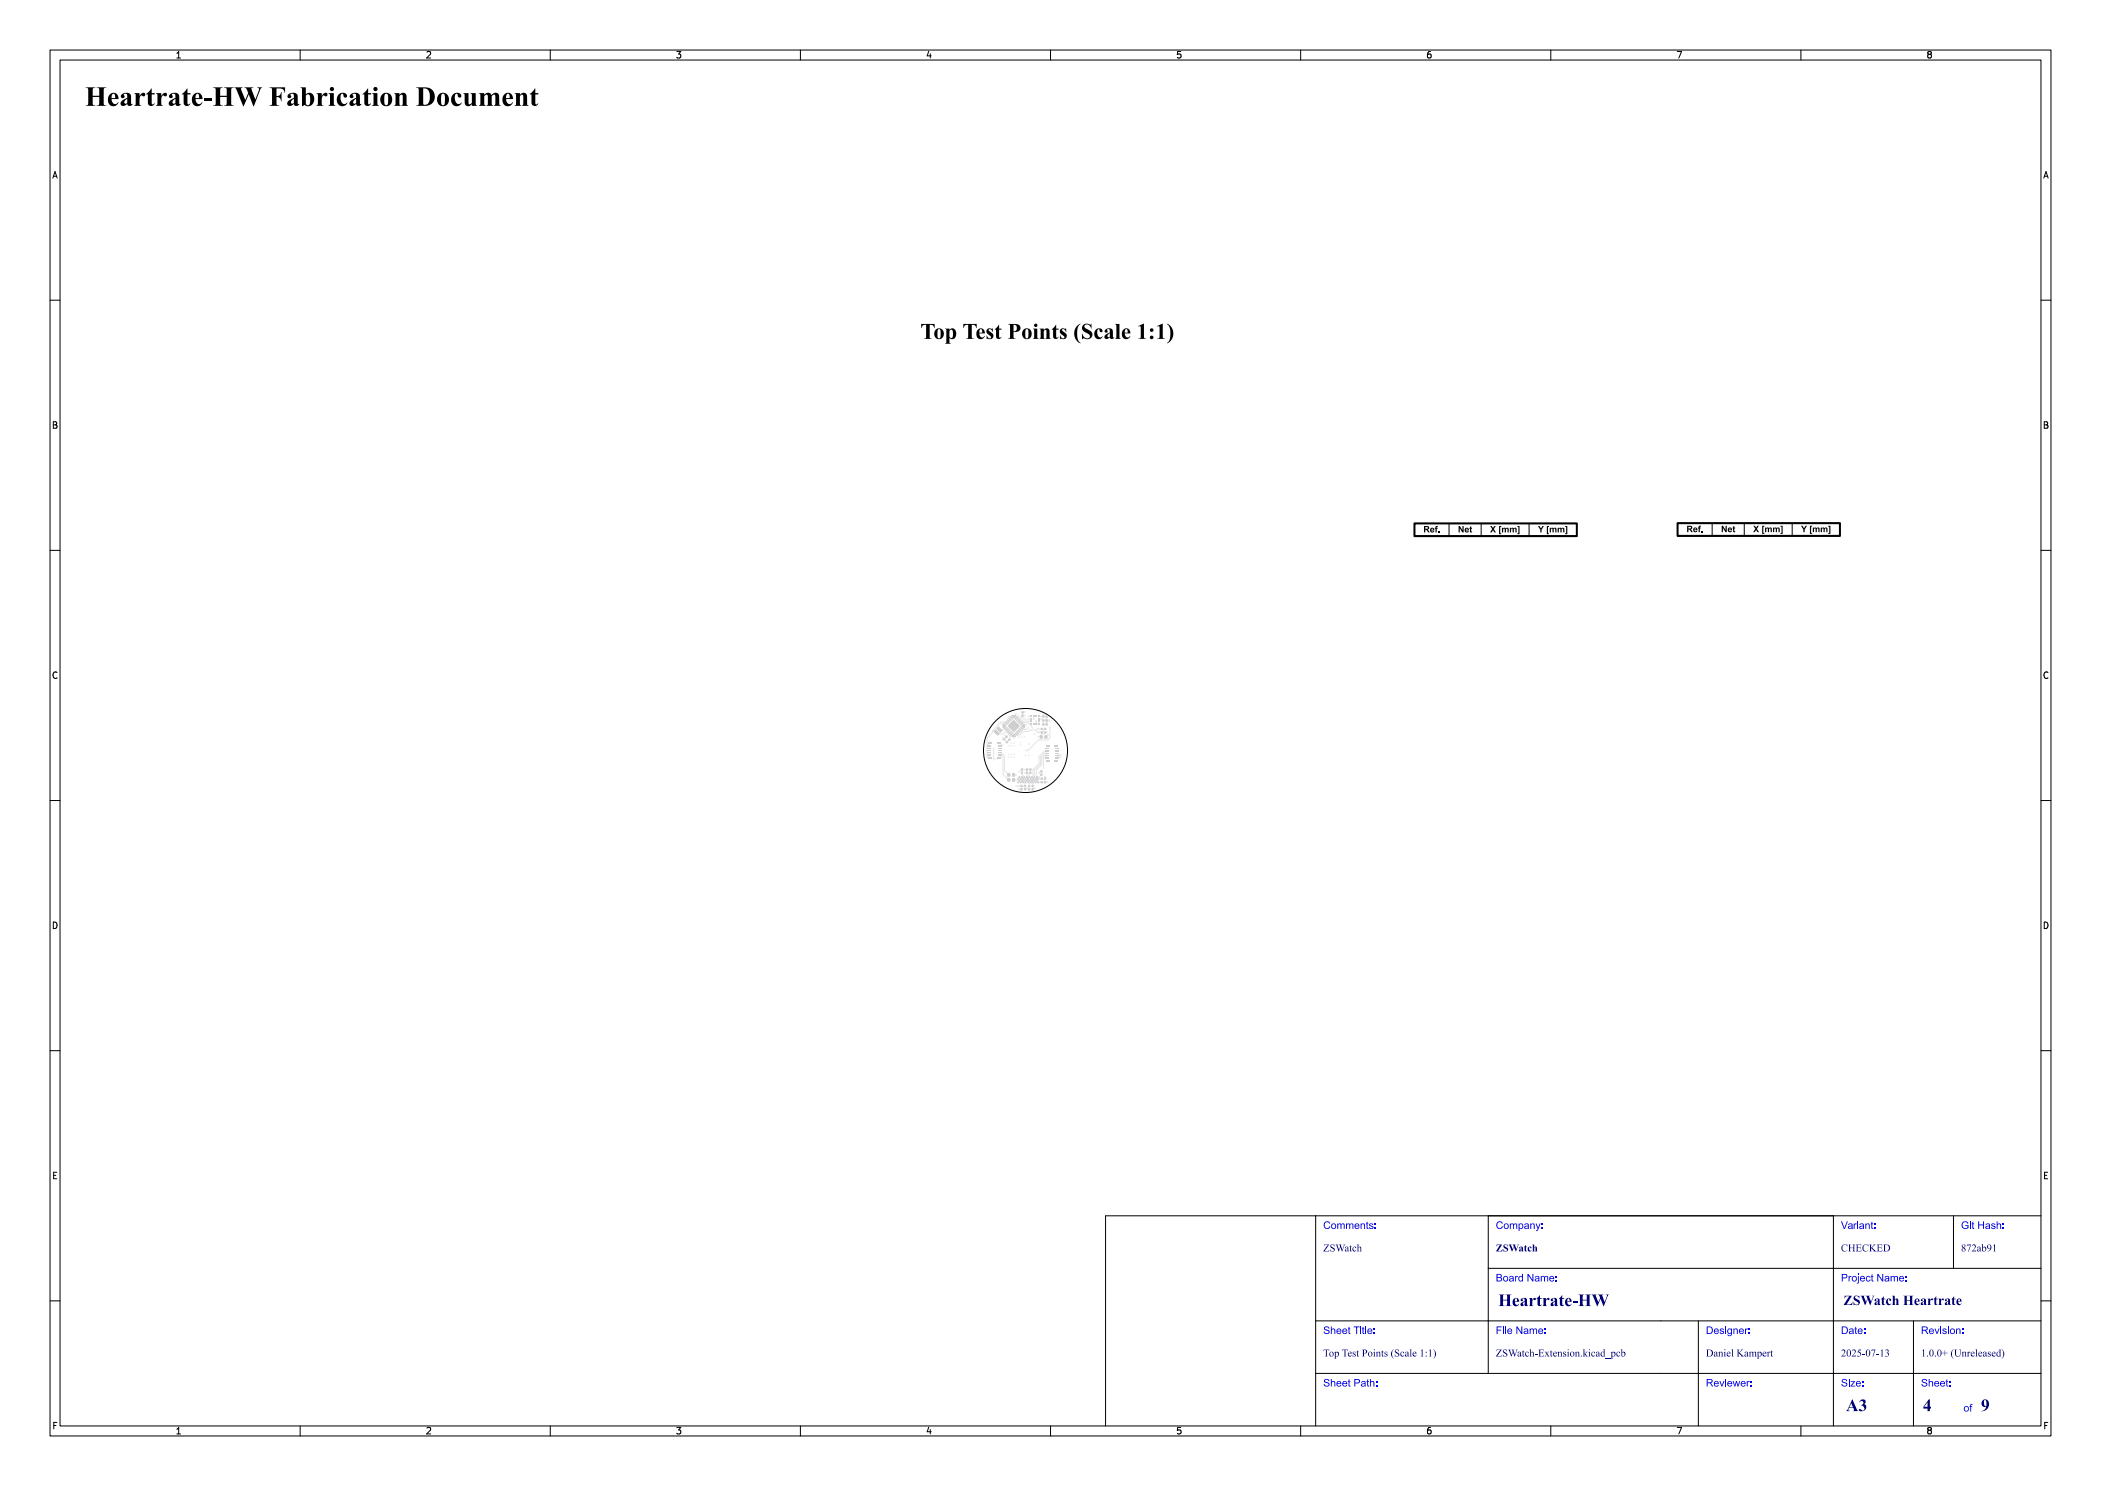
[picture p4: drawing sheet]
<svg xmlns="http://www.w3.org/2000/svg" width="420mm" height="297mm" viewBox="0 0 420 297" stroke-linecap="round" stroke-linejoin="round" font-family="sans-serif">
<defs><g id="words">
<text font-size="5.3" fill="#fff" x="17" y="21.5">Heartrate-HW Fabrication Document</text>
<text font-size="4.3" fill="#fff" x="174.4" y="68">Top Test Points (Scale 1:1)</text>
<g font-size="3.3" fill="#fff">
<text x="299.5" y="261.2">Heartrate-HW</text>
<text x="369" y="282.2">A3</text>
<text x="384.4" y="282.3">4</text>
<text x="396" y="282.3">9</text>
</g>
<text font-size="2.7" fill="#fff" x="368.5" y="261">ZSWatch Heartrate</text>
<g font-size="2" fill="#fff">
<text x="264.5" y="245.7">Comments:</text>
<text x="299" y="245.7">Company:</text>
<text x="368" y="245.7">Variant:</text>
<text x="392" y="245.7">Git Hash:</text>
<text x="264.5" y="250.2">ZSWatch</text>
<text x="299" y="250.2">ZSWatch</text>
<text x="368" y="250.2">CHECKED</text>
<text x="392" y="250.2">872ab91</text>
<text x="299" y="256.2">Board Name:</text>
<text x="368" y="256.2">Project Name:</text>
<text x="264.5" y="266.7">Sheet Title:</text>
<text x="299" y="266.7">File Name:</text>
<text x="341" y="266.7">Designer:</text>
<text x="368" y="266.7">Date:</text>
<text x="384" y="266.7">Revision:</text>
<text x="264.5" y="271.2">Top Test Points (Scale 1:1)</text>
<text x="299" y="271.2">ZSWatch-Extension.kicad_pcb</text>
<text x="341" y="271.2">Daniel Kampert</text>
<text x="368" y="271.2">2025-07-13</text>
<text x="384" y="271.2">1.0.0+ (Unreleased)</text>
<text x="264.5" y="277.2">Sheet Path:</text>
<text x="341" y="277.2">Reviewer:</text>
<text x="368" y="277.2">Size:</text>
<text x="384" y="277.2">Sheet:</text>
<text x="392.5" y="282.2">of</text>
</g>
<g font-size="1.7" fill="#fff">
<text x="35" y="11.6">1</text>
<text x="85" y="11.6">2</text>
<text x="135" y="11.6">3</text>
<text x="185" y="11.6">4</text>
<text x="235" y="11.6">5</text>
<text x="285" y="11.6">6</text>
<text x="335" y="11.6">7</text>
<text x="385" y="11.6">8</text>
<text x="10.5" y="35.6">A</text>
<text x="408.5" y="35.6">A</text>
<text x="10.5" y="85.6">B</text>
<text x="408.5" y="85.6">B</text>
<text x="10.5" y="135.6">C</text>
<text x="408.5" y="135.6">C</text>
<text x="10.5" y="185.6">D</text>
<text x="408.5" y="185.6">D</text>
<text x="10.5" y="235.6">E</text>
<text x="408.5" y="235.6">E</text>
<text x="10.5" y="285.6">F</text>
<text x="35" y="286.7">1</text>
<text x="85" y="286.7">2</text>
<text x="135" y="286.7">3</text>
<text x="185" y="286.7">4</text>
<text x="235" y="286.7">5</text>
<text x="285" y="286.7">6</text>
<text x="335" y="286.7">7</text>
<text x="385" y="286.7">8</text>
<text x="408.5" y="285.6">F</text>
</g>
</g></defs>
<circle cx="205" cy="150" r="8.4" fill="none" stroke="#000" stroke-width=".2"/>
<g fill="#e5e5e5">
<path d="M202.3 142.9h.7l-.3 .4z"/>
<path d="M200.5 144.8l.3 .3-.3 .4z"/>
<path d="M202.7 146.9l.3 .4h-.7z"/>
<path d="M204.8 144.8v.7l-.3-.4z"/>
<path d="M209 149.5h.6v.1h-.6z" fill-rule="evenodd"/>
<path d="M211 149.5h.7v.1h-.7z" fill-rule="evenodd"/>
<path d="M209 149.8h.6v.2h-.6z" fill-rule="evenodd"/>
<path d="M211 149.8h.7v.2h-.7z" fill-rule="evenodd"/>
<path d="M209 150.2h.6v.1h-.6z" fill-rule="evenodd"/>
<path d="M211 150.2h.7v.1h-.7z" fill-rule="evenodd"/>
<path d="M209 150.5h.6v.2h-.6z" fill-rule="evenodd"/>
<path d="M211 150.5h.7v.2h-.7z" fill-rule="evenodd"/>
<path d="M209 150.9h.6v.1h-.6z" fill-rule="evenodd"/>
<path d="M211 150.9h.7v.1h-.7z" fill-rule="evenodd"/>
<path d="M209 151.2h.6v.2h-.6z" fill-rule="evenodd"/>
<path d="M211 151.2h.7v.2h-.7z" fill-rule="evenodd"/>
<path d="M209 151.6h.6v.1h-.6z" fill-rule="evenodd"/>
<path d="M211 151.6h.7v.1h-.7z" fill-rule="evenodd"/>
<path d="M210.8 149.1h.7v.2h-.7z" fill-rule="evenodd"/>
<path d="M209.1 149.1h.7v.2h-.7z" fill-rule="evenodd"/>
<path d="M210.8 151.9h.7v.2h-.7z" fill-rule="evenodd"/>
<path d="M209.1 151.9h.7v.2h-.7z" fill-rule="evenodd"/>
<path d="M205.6 156.9h.3v.4h-.3z" fill-rule="evenodd"/>
<path d="M205.6 157.5h.3v.4h-.3z" fill-rule="evenodd"/>
<path d="M208.4 143h.4v.4h-.4z" fill-rule="evenodd"/>
<path d="M209 143h.4v.4h-.4z" fill-rule="evenodd"/>
<path d="M208 154.6h.3v.4h-.3z" fill-rule="evenodd"/>
<path d="M208 154h.3v.4h-.3z" fill-rule="evenodd"/>
<path d="M208.7 145.5h.4v.3h-.4z" fill-rule="evenodd"/>
<path d="M208.1 145.5h.4v.3h-.4z" fill-rule="evenodd"/>
<path d="M201.5 147.8l.2-.2 .3 .3-.3 .2z" fill-rule="evenodd"/>
<path d="M201.2 148.1l.3 .2-.2 .3-.3-.3z" fill-rule="evenodd"/>
<path d="M208.4 143.8h.4v.4h-.4z" fill-rule="evenodd"/>
<path d="M209 143.8h.4v.4h-.4z" fill-rule="evenodd"/>
<path d="M200.9 147.3l.3-.3 .2 .3-.3 .3z" fill-rule="evenodd"/>
<path d="M200.7 147.5l.3 .2-.3 .3-.2-.2z" fill-rule="evenodd"/>
<path d="M204.2 142.8h.4v.4h-.4z" fill-rule="evenodd"/>
<path d="M204.2 142.2h.4v.4h-.4z" fill-rule="evenodd"/>
<path d="M205.8 154.2h.3v.4h-.3z" fill-rule="evenodd"/>
<path d="M205.8 153.6h.3v.4h-.3z" fill-rule="evenodd"/>
<path d="M202.4 154.6h.5v.6h-.5z" fill-rule="evenodd"/>
<path d="M201.4 154.6h.5v.6h-.5z" fill-rule="evenodd"/>
<path d="M199.2 145.6l.4-.4 .8 .8-.4 .4z" fill-rule="evenodd"/>
<path d="M199 145.8l.8 .8-.4 .4-.8-.8z" fill-rule="evenodd"/>
<path d="M207.9 147h.5v.6h-.5z" fill-rule="evenodd"/>
<path d="M208.8 147h.5v.6h-.5z" fill-rule="evenodd"/>
<path d="M202.3 142.9l.5 .5-.1 .2-.5-.5z" fill-rule="evenodd"/>
<path d="M202.5 143.4l.5-.5 .1 .2-.4 .5z" fill-rule="evenodd"/>
<path d="M202 143.2l.5 .5-.1 .1-.5-.5z" fill-rule="evenodd"/>
<path d="M201.6 143.6l.1-.1 .5 .5-.1 .1z" fill-rule="evenodd"/>
<path d="M201.5 143.8l.4 .5-.1 .1-.5-.5z" fill-rule="evenodd"/>
<path d="M201.2 144.1l.5 .4-.2 .2-.5-.5z" fill-rule="evenodd"/>
<path d="M200.9 144.3l.5 .5-.2 .2-.5-.5z" fill-rule="evenodd"/>
<path d="M200.5 144.8l.1-.2 .5 .5-.1 .2z" fill-rule="evenodd"/>
<path d="M200.5 145.5l.5-.5 .1 .1-.5 .5z" fill-rule="evenodd"/>
<path d="M201.2 145.3l.2 .1-.5 .5-.2-.2z" fill-rule="evenodd"/>
<path d="M201.5 145.5l.2 .2-.5 .5-.2-.2z" fill-rule="evenodd"/>
<path d="M201.3 146.3l.5-.5 .1 .2-.4 .5z" fill-rule="evenodd"/>
<path d="M201.6 146.6l.5-.5 .1 .1-.5 .5z" fill-rule="evenodd"/>
<path d="M202.4 146.4l.1 .1-.5 .5-.1-.1z" fill-rule="evenodd"/>
<path d="M202.7 146.7l.1 .1-.5 .5-.1-.1z" fill-rule="evenodd"/>
<path d="M202.5 146.8l.2-.1 .4 .5-.1 .1z" fill-rule="evenodd"/>
<path d="M202.9 146.4l.5 .5-.1 .1-.5-.5z" fill-rule="evenodd"/>
<path d="M203.1 146.2l.1-.1 .5 .5-.1 .1z" fill-rule="evenodd"/>
<path d="M203.5 145.8l.5 .5-.1 .2-.5-.5z" fill-rule="evenodd"/>
<path d="M203.6 145.7l.2-.2 .5 .5-.2 .2z" fill-rule="evenodd"/>
<path d="M204.1 145.3l.5 .4-.2 .2-.5-.5z" fill-rule="evenodd"/>
<path d="M204.2 145.1l.5-.5 .1 .2-.4 .5z" fill-rule="evenodd"/>
<path d="M204.2 145.1l.2-.1 .4 .5-.1 .1z" fill-rule="evenodd"/>
<path d="M204.4 144.3l.2 .2-.5 .5-.2-.2z" fill-rule="evenodd"/>
<path d="M203.6 144.5l.5-.4 .2 .1-.5 .5z" fill-rule="evenodd"/>
<path d="M203.9 143.8l.1 .1-.5 .5-.1-.1z" fill-rule="evenodd"/>
<path d="M203.1 144l.5-.5 .1 .1-.5 .5z" fill-rule="evenodd"/>
<path d="M203.3 143.2l.1 .1-.5 .5-.1-.1z" fill-rule="evenodd"/>
<path d="M202.7 143.9l1.2 1.2-1.2 1.2-1.3-1.2z" fill-rule="evenodd"/>
<path d="M206.3 156.9h.3v.4h-.3z" fill-rule="evenodd"/>
<path d="M206.3 157.5h.3v.4h-.3z" fill-rule="evenodd"/>
<path d="M202.4 155.6h.5v.6h-.5z" fill-rule="evenodd"/>
<path d="M201.4 155.6h.5v.6h-.5z" fill-rule="evenodd"/>
<path d="M208.1 156.2h.4v.3h-.4z" fill-rule="evenodd"/>
<path d="M208.7 156.2h.4v.3h-.4z" fill-rule="evenodd"/>
<path d="M205.9 143h.4v.4h-.4z" fill-rule="evenodd"/>
<path d="M205.9 143.5h.4v.4h-.4z" fill-rule="evenodd"/>
<path d="M205.9 144h.4v.4h-.4z" fill-rule="evenodd"/>
<path d="M205.9 144.5h.4v.4h-.4z" fill-rule="evenodd"/>
<path d="M206.4 144.5h.4v.4h-.4z" fill-rule="evenodd"/>
<path d="M206.9 144.5h.4v.4h-.4z" fill-rule="evenodd"/>
<path d="M207.4 144.5h.4v.4h-.4z" fill-rule="evenodd"/>
<path d="M207.4 144h.4v.4h-.4z" fill-rule="evenodd"/>
<path d="M207.4 143.5h.4v.4h-.4z" fill-rule="evenodd"/>
<path d="M207.4 143h.4v.4h-.4z" fill-rule="evenodd"/>
<path d="M206.9 143h.4v.4h-.4z" fill-rule="evenodd"/>
<path d="M206.4 143h.4v.4h-.4z" fill-rule="evenodd"/>
<path d="M208.4 144.6h.4v.4h-.4z" fill-rule="evenodd"/>
<path d="M209 144.6h.4v.4h-.4z" fill-rule="evenodd"/>
<path d="M204 156.9h.4v.4h-.4z" fill-rule="evenodd"/>
<path d="M204 157.5h.4v.4h-.4z" fill-rule="evenodd"/>
<path d="M204.1 154.2h.4v.4h-.4z" fill-rule="evenodd"/>
<path d="M204.1 153.6h.4v.4h-.4z" fill-rule="evenodd"/>
<path d="M205.1 154.2h.3v.4h-.3z" fill-rule="evenodd"/>
<path d="M205.1 153.6h.3v.4h-.3z" fill-rule="evenodd"/>
<path d="M199.5 151h.7v.1h-.7z" fill-rule="evenodd"/>
<path d="M197.4 151h.7v.1h-.7z" fill-rule="evenodd"/>
<path d="M199.5 150.6h.7v.2h-.7z" fill-rule="evenodd"/>
<path d="M197.4 150.6h.7v.2h-.7z" fill-rule="evenodd"/>
<path d="M199.5 150.3h.7v.1h-.7z" fill-rule="evenodd"/>
<path d="M197.4 150.3h.7v.1h-.7z" fill-rule="evenodd"/>
<path d="M199.5 149.9h.7v.2h-.7z" fill-rule="evenodd"/>
<path d="M197.4 149.9h.7v.2h-.7z" fill-rule="evenodd"/>
<path d="M199.5 149.6h.7v.1h-.7z" fill-rule="evenodd"/>
<path d="M197.4 149.6h.7v.1h-.7z" fill-rule="evenodd"/>
<path d="M199.5 149.2h.7v.2h-.7z" fill-rule="evenodd"/>
<path d="M197.4 149.2h.7v.2h-.7z" fill-rule="evenodd"/>
<path d="M199.5 148.9h.7v.1h-.7z" fill-rule="evenodd"/>
<path d="M197.4 148.9h.7v.1h-.7z" fill-rule="evenodd"/>
<path d="M197.6 151.3h.7v.2h-.7z" fill-rule="evenodd"/>
<path d="M199.3 151.3h.7v.2h-.7z" fill-rule="evenodd"/>
<path d="M197.6 148.5h.7v.2h-.7z" fill-rule="evenodd"/>
<path d="M199.3 148.5h.7v.2h-.7z" fill-rule="evenodd"/>
<path d="M208.1 146.2h.4v.4h-.4z" fill-rule="evenodd"/>
<path d="M208.7 146.2h.4v.4h-.4z" fill-rule="evenodd"/>
<path d="M208.1 155.5h.4v.3h-.4z" fill-rule="evenodd"/>
<path d="M208.7 155.5h.4v.3h-.4z" fill-rule="evenodd"/>
<path d="M204.7 156.9h.4v.4h-.4z" fill-rule="evenodd"/>
<path d="M204.7 157.5h.4v.4h-.4z" fill-rule="evenodd"/>
</g>
<g fill="#e5e5e5">
<circle cx="207.5" cy="156.3" r=".1"/>
<circle cx="207" cy="156.3" r=".1"/>
<circle cx="206.5" cy="156.3" r=".1"/>
<circle cx="206" cy="156.3" r=".1"/>
<circle cx="205.5" cy="156.3" r=".1"/>
<circle cx="205" cy="156.3" r=".1"/>
<circle cx="204.5" cy="156.3" r=".1"/>
<circle cx="204" cy="156.3" r=".1"/>
<circle cx="203.5" cy="156.3" r=".1"/>
<circle cx="207.3" cy="156" r=".1"/>
<circle cx="206.8" cy="156" r=".1"/>
<circle cx="206.3" cy="156" r=".1"/>
<circle cx="205.8" cy="156" r=".1"/>
<circle cx="205.3" cy="156" r=".1"/>
<circle cx="204.8" cy="156" r=".1"/>
<circle cx="204.3" cy="156" r=".1"/>
<circle cx="203.8" cy="156" r=".1"/>
<circle cx="207.5" cy="155.7" r=".1"/>
<circle cx="207" cy="155.7" r=".1"/>
<circle cx="206.5" cy="155.7" r=".1"/>
<circle cx="206" cy="155.7" r=".1"/>
<circle cx="205.5" cy="155.7" r=".1"/>
<circle cx="205" cy="155.7" r=".1"/>
<circle cx="204.5" cy="155.7" r=".1"/>
<circle cx="204" cy="155.7" r=".1"/>
<circle cx="203.5" cy="155.7" r=".1"/>
<circle cx="207.3" cy="155.3" r=".1"/>
<circle cx="206.8" cy="155.3" r=".1"/>
<circle cx="206.3" cy="155.3" r=".1"/>
<circle cx="205.8" cy="155.3" r=".1"/>
<circle cx="205.3" cy="155.3" r=".1"/>
<circle cx="204.8" cy="155.3" r=".1"/>
<circle cx="204.3" cy="155.3" r=".1"/>
<circle cx="203.8" cy="155.3" r=".1"/>
<circle cx="207.1" cy="144.1" r=".17"/>
<circle cx="200.4" cy="148.8" r=".18"/>
<circle cx="209.7" cy="144" r=".17"/>
<circle cx="209.3" cy="146.4" r=".15"/>
<circle cx="209.5" cy="146.9" r=".17"/>
<circle cx="212" cy="151.4" r=".17"/>
<circle cx="206.8" cy="146.7" r=".15"/>
<circle cx="204.9" cy="142.3" r=".15"/>
<circle cx="201.2" cy="146.5" r=".15"/>
<circle cx="200.2" cy="144.7" r=".15"/>
<circle cx="200.4" cy="147.4" r=".15"/>
<circle cx="203.7" cy="147.3" r=".15"/>
<circle cx="204" cy="148.9" r=".15"/>
<circle cx="204" cy="148.4" r=".15"/>
<circle cx="202.7" cy="148.5" r=".15"/>
<circle cx="201.6" cy="150.8" r=".15"/>
<circle cx="204.8" cy="147.3" r=".15"/>
<circle cx="202.2" cy="151.3" r=".15"/>
<circle cx="202.2" cy="150.8" r=".15"/>
<circle cx="201.6" cy="149.1" r=".15"/>
<circle cx="204.3" cy="147.3" r=".15"/>
<circle cx="202.2" cy="148.5" r=".15"/>
<circle cx="202.7" cy="151.3" r=".15"/>
<circle cx="201.7" cy="151.3" r=".15"/>
<circle cx="202.2" cy="149.1" r=".15"/>
<circle cx="202.7" cy="149.1" r=".15"/>
<circle cx="202.7" cy="150.8" r=".15"/>
<circle cx="206.8" cy="157.4" r=".18"/>
<circle cx="207.3" cy="156" r=".15"/>
<circle cx="203.7" cy="154.3" r=".17"/>
<circle cx="203.7" cy="157.7" r=".17"/>
<circle cx="208.9" cy="155.2" r=".17"/>
<circle cx="205.3" cy="157.5" r=".17"/>
<circle cx="209.4" cy="156.3" r=".17"/>
<circle cx="206.8" cy="156" r=".15"/>
<circle cx="205.3" cy="156" r=".15"/>
<circle cx="205.1" cy="150" r=".17"/>
<circle cx="197.2" cy="150.7" r=".17"/>
<circle cx="209.9" cy="145.4" r=".17"/>
<circle cx="203.1" cy="157.1" r=".17"/>
<circle cx="207.9" cy="146.1" r=".15"/>
<circle cx="205.7" cy="148.7" r=".17"/>
<circle cx="207.5" cy="147.3" r=".15"/>
<circle cx="205" cy="151" r=".18"/>
<circle cx="208.6" cy="146.8" r=".15"/>
<circle cx="205.7" cy="151" r=".17"/>
<circle cx="197.2" cy="149.6" r=".17"/>
<circle cx="198.6" cy="151.8" r=".15"/>
<circle cx="205.8" cy="155.3" r=".15"/>
<circle cx="203.5" cy="143" r=".15"/>
<circle cx="198.6" cy="149.6" r=".15"/>
<circle cx="203.9" cy="143.3" r=".15"/>
<circle cx="197.2" cy="150.2" r=".18"/>
<circle cx="199" cy="151.7" r=".15"/>
<circle cx="205.5" cy="155.7" r=".15"/>
<circle cx="203.1" cy="142.7" r=".15"/>
<circle cx="197.2" cy="149.2" r=".17"/>
<circle cx="205.8" cy="156" r=".15"/>
<circle cx="205.7" cy="154.8" r=".17"/>
<circle cx="207.7" cy="154.5" r=".18"/>
<circle cx="207" cy="155.7" r=".15"/>
<circle cx="203.1" cy="154.9" r=".18"/>
<circle cx="204.8" cy="156" r=".15"/>
<circle cx="204.5" cy="156.3" r=".15"/>
<circle cx="203.1" cy="155.9" r=".18"/>
<circle cx="205.1" cy="144.9" r=".15"/>
<circle cx="205.6" cy="143.2" r=".18"/>
<circle cx="206.6" cy="143.7" r=".17"/>
<circle cx="202.7" cy="147.5" r=".15"/>
<circle cx="206.4" cy="145.5" r=".15"/>
<circle cx="205.5" cy="145.5" r=".15"/>
<circle cx="201.6" cy="143.3" r=".15"/>
<circle cx="204.6" cy="143.7" r=".17"/>
<circle cx="207.2" cy="145.9" r=".15"/>
<circle cx="206.1" cy="144.2" r=".15"/>
<circle cx="206.5" cy="155.7" r=".15"/>
<circle cx="207.2" cy="154.8" r=".18"/>
<circle cx="205" cy="155.7" r=".15"/>
<circle cx="208.6" cy="153.5" r=".18"/>
<circle cx="200.9" cy="147" r=".18"/>
<circle cx="208.6" cy="142.8" r=".18"/>
<circle cx="207.2" cy="146.3" r=".15"/>
<circle cx="197.3" cy="151.3" r=".18"/>
<circle cx="204.8" cy="143" r=".17"/>
<circle cx="206.3" cy="156" r=".15"/>
<circle cx="204.8" cy="154.4" r=".17"/>
<circle cx="212" cy="150.9" r=".17"/>
<circle cx="205.3" cy="155.3" r=".15"/>
</g>
<g fill="none" stroke="#e5e5e5" stroke-width=".2">
<path d="M197.2 150.7h.6M197.2 149.6h.6M197.3 149.2v.1h.5M197.3 151.3h.1M197.8 150h-.4l-.2 .2M197.8 151h-.3l-.2 .3M198.6 149.6v2.2M199.8 150.7h.6l.4 .4v2.9l.8 .9M199.8 151h.4l.3 .4v3.3l1.1 1.2M200.2 144.7l.4 .4M200.4 147.4l.9 .9M200.4 148.8l-.2 .1h-.4"/>
<path d="M201.1 144.7l-.4-.4h-.6l-1.7 1.7v.4l-1.1 1.1v1.2l.2 .2h.3M201.1 145.6l-.3 .2h-1M201.3 148.3h.1M201.3 145.9l-.8 .8h-1l-.3-.3M201.3 145.9h.1M201.6 143.3h.3l.3 .2M201.6 146.1l-.4 .4M201.9 146.4h.1M201.9 146.4l-.7 .9-.3-.3M202 146.9h.1M202.2 146.7h.1M202.2 146.7l-.3 .3v.7l-.2 .2"/>
<path d="M202.6 154.9h.5M202.6 155.9h.5M202.7 147.1v.4M203.1 157.1h1.8M203.1 142.7l-.4 .4M203.4 143.8h.1M203.5 157.1h.1M203.5 143l-.4 .5M203.7 157.7h.5M203.9 143.3l-.5 .5M204.2 144.7l.3-.3h.9l.3 .3h.4v.5l.3 .3M204.3 154.4v.5l.5 .4"/>
<path d="M204.6 143.7h1.5M204.8 154.4h.5v.9M204.8 143h-.4v.4l-.7 .7M204.9 142.3l-.5 .1M204.9 157.1h.1M204.9 157.7l.4-.2 .4 .2M205 156.3l-.1 .2v.6M205.1 144.9l-.4 .2M205.5 145.5l-.3 .3h-.7l-.3-.2M205.5 156.3l.2 .2v.6M205.6 143.2h.5M206 153.8h-1.8l-.5 .5"/>
<path d="M206 154.4l-.3 .4M206 156.3l.4 .4v.4M206.1 144.2l-1.9-.1-.2 .3M206.6 143.7h.1M206.6 143.2v.5M206.8 157.4l-.4 .3M207.1 144.1v.6h.5v-.5M207.2 146.3l1.1 .1M207.5 156.3h.8M207.6 143.2h1M207.6 143.7h.5l.5 .3M208.2 154.8l-.5 .5h-.4"/>
<path d="M208.2 154.2l-.5 .3M208.3 155.6l-.8 .1M208.3 145.7h-.9l-.2 .2h-1.3l-.3 .3h-1.1l-.7 .7h-.5l-.2-.2M208.3 146.3l-.2 1M208.6 142.8h.1M208.6 142.8v2M208.9 156.3h.5M208.9 155.2v.4M208.9 155.2h.1M208.9 146.4h.5M208.9 145.7l-.6 .6M209.3 151.3h-.5l-.2 .2v2"/>
<path d="M209.3 151h-.6l-.4 .4v1.4l-1.1 1.1v.9M209.3 150.6h-.6l-.7 .7v1.4l-1.2 1.2v1.4M209.3 150.3h-.6l-1 .9v1.4l-1.2 1.2v1.3l-.2 .2M209.5 146.9l-.4 .4M209.9 145.4v2.1l-.4 .4h-1.9l-2.1 2.1h-.4M211.3 151.3l.7 .1M212 150.9l-.7 .1"/>
</g>
<path d="M209.2 143.2v1.6M209.2 144h.5" fill="none" stroke="#e5e5e5" stroke-width=".4"/>
<g fill="#fff">
<circle cx="207.1" cy="144.1" r=".08"/>
<circle cx="200.4" cy="148.8" r=".08"/>
<circle cx="209.7" cy="144" r=".08"/>
<circle cx="209.4" cy="146.4" r=".07"/>
<circle cx="209.5" cy="146.9" r=".07"/>
<circle cx="212" cy="151.4" r=".08"/>
<circle cx="206.8" cy="146.7" r=".08"/>
<circle cx="204.9" cy="142.3" r=".08"/>
<circle cx="201.2" cy="146.5" r=".08"/>
<circle cx="200.2" cy="144.7" r=".07"/>
<circle cx="200.4" cy="147.4" r=".08"/>
<circle cx="203.7" cy="147.3" r=".07"/>
<circle cx="204" cy="148.9" r=".08"/>
<circle cx="204" cy="148.4" r=".08"/>
<circle cx="202.7" cy="148.5" r=".07"/>
<circle cx="201.7" cy="150.8" r=".07"/>
<circle cx="204.8" cy="147.3" r=".08"/>
<circle cx="202.2" cy="151.3" r=".08"/>
<circle cx="202.2" cy="150.8" r=".08"/>
<circle cx="201.7" cy="149" r=".07"/>
<circle cx="204.2" cy="147.3" r=".07"/>
<circle cx="202.2" cy="148.5" r=".07"/>
<circle cx="202.7" cy="151.3" r=".08"/>
<circle cx="201.7" cy="151.3" r=".08"/>
<circle cx="202.2" cy="149" r=".07"/>
<circle cx="202.7" cy="149" r=".07"/>
<circle cx="202.7" cy="150.8" r=".08"/>
<circle cx="206.8" cy="157.4" r=".07"/>
<circle cx="207.3" cy="156" r=".07"/>
<circle cx="203.7" cy="154.3" r=".07"/>
<circle cx="203.7" cy="157.7" r=".07"/>
<circle cx="208.9" cy="155.2" r=".08"/>
<circle cx="205.3" cy="157.5" r=".07"/>
<circle cx="209.4" cy="156.3" r=".08"/>
<circle cx="206.8" cy="156" r=".07"/>
<circle cx="205.3" cy="156" r=".07"/>
<circle cx="205.1" cy="150" r=".08"/>
<circle cx="197.2" cy="150.7" r=".07"/>
<circle cx="209.9" cy="145.4" r=".07"/>
<circle cx="203.1" cy="157.1" r=".08"/>
<circle cx="207.9" cy="146.1" r=".07"/>
<circle cx="205.7" cy="148.7" r=".08"/>
<circle cx="207.5" cy="147.3" r=".08"/>
<circle cx="205" cy="151" r=".07"/>
<circle cx="208.6" cy="146.8" r=".08"/>
<circle cx="205.6" cy="151" r=".07"/>
<circle cx="197.2" cy="149.7" r=".07"/>
<circle cx="198.6" cy="151.8" r=".08"/>
<circle cx="205.8" cy="155.3" r=".07"/>
<circle cx="203.5" cy="143" r=".07"/>
<circle cx="198.6" cy="149.6" r=".08"/>
<circle cx="203.9" cy="143.3" r=".07"/>
<circle cx="197.2" cy="150.2" r=".07"/>
<circle cx="199" cy="151.7" r=".07"/>
<circle cx="205.5" cy="155.7" r=".08"/>
<circle cx="203.1" cy="142.7" r=".08"/>
<circle cx="197.2" cy="149.2" r=".07"/>
<circle cx="205.8" cy="156" r=".07"/>
<circle cx="205.7" cy="154.8" r=".07"/>
<circle cx="207.7" cy="154.5" r=".07"/>
<circle cx="207" cy="155.7" r=".08"/>
<circle cx="203.1" cy="154.9" r=".07"/>
<circle cx="204.8" cy="156" r=".07"/>
<circle cx="204.5" cy="156.3" r=".08"/>
<circle cx="203.1" cy="155.9" r=".07"/>
<circle cx="205.1" cy="144.9" r=".08"/>
<circle cx="205.6" cy="143.2" r=".07"/>
<circle cx="206.6" cy="143.7" r=".08"/>
<circle cx="202.7" cy="147.5" r=".07"/>
<circle cx="206.4" cy="145.5" r=".08"/>
<circle cx="205.5" cy="145.5" r=".07"/>
<circle cx="201.6" cy="143.3" r=".08"/>
<circle cx="204.6" cy="143.7" r=".07"/>
<circle cx="207.2" cy="145.9" r=".08"/>
<circle cx="206.1" cy="144.2" r=".08"/>
<circle cx="206.5" cy="155.7" r=".08"/>
<circle cx="207.2" cy="154.8" r=".07"/>
<circle cx="205" cy="155.7" r=".08"/>
<circle cx="208.6" cy="153.5" r=".08"/>
<circle cx="200.9" cy="147" r=".07"/>
<circle cx="208.6" cy="142.8" r=".07"/>
<circle cx="207.2" cy="146.3" r=".08"/>
<circle cx="197.3" cy="151.3" r=".08"/>
<circle cx="204.9" cy="143" r=".08"/>
<circle cx="206.3" cy="156" r=".07"/>
<circle cx="204.8" cy="154.4" r=".07"/>
<circle cx="212" cy="150.9" r=".08"/>
<circle cx="205.3" cy="155.3" r=".07"/>
</g>
<g fill="#cecece">
<path d="M202.3 142.9h.7l-.3 .4z"/>
<path d="M200.5 144.8l.3 .3-.3 .4z"/>
<path d="M202.7 146.9l.3 .4h-.7z"/>
<path d="M204.8 144.8v.7l-.3-.4z"/>
<path d="M209 149.5h.6v.1h-.6z" fill-rule="evenodd"/>
<path d="M211 149.5h.7v.1h-.7z" fill-rule="evenodd"/>
<path d="M209 149.8h.6v.2h-.6z" fill-rule="evenodd"/>
<path d="M211 149.8h.7v.2h-.7z" fill-rule="evenodd"/>
<path d="M209 150.2h.6v.1h-.6z" fill-rule="evenodd"/>
<path d="M211 150.2h.7v.1h-.7z" fill-rule="evenodd"/>
<path d="M209 150.5h.6v.2h-.6z" fill-rule="evenodd"/>
<path d="M211 150.5h.7v.2h-.7z" fill-rule="evenodd"/>
<path d="M209 150.9h.6v.1h-.6z" fill-rule="evenodd"/>
<path d="M211 150.9h.7v.1h-.7z" fill-rule="evenodd"/>
<path d="M209 151.2h.6v.2h-.6z" fill-rule="evenodd"/>
<path d="M211 151.2h.7v.2h-.7z" fill-rule="evenodd"/>
<path d="M209 151.6h.6v.1h-.6z" fill-rule="evenodd"/>
<path d="M211 151.6h.7v.1h-.7z" fill-rule="evenodd"/>
<path d="M210.8 149.1h.7v.2h-.7z" fill-rule="evenodd"/>
<path d="M209.1 149.1h.7v.2h-.7z" fill-rule="evenodd"/>
<path d="M210.8 151.9h.7v.2h-.7z" fill-rule="evenodd"/>
<path d="M209.1 151.9h.7v.2h-.7z" fill-rule="evenodd"/>
<path d="M205.6 156.9h.3v.4h-.3z" fill-rule="evenodd"/>
<path d="M205.6 157.5h.3v.4h-.3z" fill-rule="evenodd"/>
<path d="M208.4 143h.4v.4h-.4z" fill-rule="evenodd"/>
<path d="M209 143h.4v.4h-.4z" fill-rule="evenodd"/>
<path d="M208 154.6h.3v.4h-.3z" fill-rule="evenodd"/>
<path d="M208 154h.3v.4h-.3z" fill-rule="evenodd"/>
<path d="M208.7 145.5h.4v.3h-.4z" fill-rule="evenodd"/>
<path d="M208.1 145.5h.4v.3h-.4z" fill-rule="evenodd"/>
<path d="M201.5 147.8l.2-.2 .3 .3-.3 .2z" fill-rule="evenodd"/>
<path d="M201.2 148.1l.3 .2-.2 .3-.3-.3z" fill-rule="evenodd"/>
<path d="M208.4 143.8h.4v.4h-.4z" fill-rule="evenodd"/>
<path d="M209 143.8h.4v.4h-.4z" fill-rule="evenodd"/>
<path d="M200.9 147.3l.3-.3 .2 .3-.3 .3z" fill-rule="evenodd"/>
<path d="M200.7 147.5l.3 .2-.3 .3-.2-.2z" fill-rule="evenodd"/>
<path d="M204.2 142.8h.4v.4h-.4z" fill-rule="evenodd"/>
<path d="M204.2 142.2h.4v.4h-.4z" fill-rule="evenodd"/>
<path d="M205.8 154.2h.3v.4h-.3z" fill-rule="evenodd"/>
<path d="M205.8 153.6h.3v.4h-.3z" fill-rule="evenodd"/>
<path d="M202.4 154.6h.5v.6h-.5z" fill-rule="evenodd"/>
<path d="M201.4 154.6h.5v.6h-.5z" fill-rule="evenodd"/>
<path d="M199.2 145.6l.4-.4 .8 .8-.4 .4z" fill-rule="evenodd"/>
<path d="M199 145.8l.8 .8-.4 .4-.8-.8z" fill-rule="evenodd"/>
<path d="M207.9 147h.5v.6h-.5z" fill-rule="evenodd"/>
<path d="M208.8 147h.5v.6h-.5z" fill-rule="evenodd"/>
<path d="M202.3 142.9l.5 .5-.1 .2-.5-.5z" fill-rule="evenodd"/>
<path d="M202.5 143.4l.5-.5 .1 .2-.4 .5z" fill-rule="evenodd"/>
<path d="M202 143.2l.5 .5-.1 .1-.5-.5z" fill-rule="evenodd"/>
<path d="M201.6 143.6l.1-.1 .5 .5-.1 .1z" fill-rule="evenodd"/>
<path d="M201.5 143.8l.4 .5-.1 .1-.5-.5z" fill-rule="evenodd"/>
<path d="M201.2 144.1l.5 .4-.2 .2-.5-.5z" fill-rule="evenodd"/>
<path d="M200.9 144.3l.5 .5-.2 .2-.5-.5z" fill-rule="evenodd"/>
<path d="M200.5 144.8l.1-.2 .5 .5-.1 .2z" fill-rule="evenodd"/>
<path d="M200.5 145.5l.5-.5 .1 .1-.5 .5z" fill-rule="evenodd"/>
<path d="M201.2 145.3l.2 .1-.5 .5-.2-.2z" fill-rule="evenodd"/>
<path d="M201.5 145.5l.2 .2-.5 .5-.2-.2z" fill-rule="evenodd"/>
<path d="M201.3 146.3l.5-.5 .1 .2-.4 .5z" fill-rule="evenodd"/>
<path d="M201.6 146.6l.5-.5 .1 .1-.5 .5z" fill-rule="evenodd"/>
<path d="M202.4 146.4l.1 .1-.5 .5-.1-.1z" fill-rule="evenodd"/>
<path d="M202.7 146.7l.1 .1-.5 .5-.1-.1z" fill-rule="evenodd"/>
<path d="M202.5 146.8l.2-.1 .4 .5-.1 .1z" fill-rule="evenodd"/>
<path d="M202.9 146.4l.5 .5-.1 .1-.5-.5z" fill-rule="evenodd"/>
<path d="M203.1 146.2l.1-.1 .5 .5-.1 .1z" fill-rule="evenodd"/>
<path d="M203.5 145.8l.5 .5-.1 .2-.5-.5z" fill-rule="evenodd"/>
<path d="M203.6 145.7l.2-.2 .5 .5-.2 .2z" fill-rule="evenodd"/>
<path d="M204.1 145.3l.5 .4-.2 .2-.5-.5z" fill-rule="evenodd"/>
<path d="M204.2 145.1l.5-.5 .1 .2-.4 .5z" fill-rule="evenodd"/>
<path d="M204.2 145.1l.2-.1 .4 .5-.1 .1z" fill-rule="evenodd"/>
<path d="M204.4 144.3l.2 .2-.5 .5-.2-.2z" fill-rule="evenodd"/>
<path d="M203.6 144.5l.5-.4 .2 .1-.5 .5z" fill-rule="evenodd"/>
<path d="M203.9 143.8l.1 .1-.5 .5-.1-.1z" fill-rule="evenodd"/>
<path d="M203.1 144l.5-.5 .1 .1-.5 .5z" fill-rule="evenodd"/>
<path d="M203.3 143.2l.1 .1-.5 .5-.1-.1z" fill-rule="evenodd"/>
<path d="M202.7 143.9l1.2 1.2-1.2 1.2-1.3-1.2z" fill-rule="evenodd"/>
<path d="M206.3 156.9h.3v.4h-.3z" fill-rule="evenodd"/>
<path d="M206.3 157.5h.3v.4h-.3z" fill-rule="evenodd"/>
<path d="M202.4 155.6h.5v.6h-.5z" fill-rule="evenodd"/>
<path d="M201.4 155.6h.5v.6h-.5z" fill-rule="evenodd"/>
<path d="M208.1 156.2h.4v.3h-.4z" fill-rule="evenodd"/>
<path d="M208.7 156.2h.4v.3h-.4z" fill-rule="evenodd"/>
<path d="M205.9 143h.4v.4h-.4z" fill-rule="evenodd"/>
<path d="M205.9 143.5h.4v.4h-.4z" fill-rule="evenodd"/>
<path d="M205.9 144h.4v.4h-.4z" fill-rule="evenodd"/>
<path d="M205.9 144.5h.4v.4h-.4z" fill-rule="evenodd"/>
<path d="M206.4 144.5h.4v.4h-.4z" fill-rule="evenodd"/>
<path d="M206.9 144.5h.4v.4h-.4z" fill-rule="evenodd"/>
<path d="M207.4 144.5h.4v.4h-.4z" fill-rule="evenodd"/>
<path d="M207.4 144h.4v.4h-.4z" fill-rule="evenodd"/>
<path d="M207.4 143.5h.4v.4h-.4z" fill-rule="evenodd"/>
<path d="M207.4 143h.4v.4h-.4z" fill-rule="evenodd"/>
<path d="M206.9 143h.4v.4h-.4z" fill-rule="evenodd"/>
<path d="M206.4 143h.4v.4h-.4z" fill-rule="evenodd"/>
<path d="M208.4 144.6h.4v.4h-.4z" fill-rule="evenodd"/>
<path d="M209 144.6h.4v.4h-.4z" fill-rule="evenodd"/>
<path d="M204 156.9h.4v.4h-.4z" fill-rule="evenodd"/>
<path d="M204 157.5h.4v.4h-.4z" fill-rule="evenodd"/>
<path d="M204.1 154.2h.4v.4h-.4z" fill-rule="evenodd"/>
<path d="M204.1 153.6h.4v.4h-.4z" fill-rule="evenodd"/>
<path d="M205.1 154.2h.3v.4h-.3z" fill-rule="evenodd"/>
<path d="M205.1 153.6h.3v.4h-.3z" fill-rule="evenodd"/>
<path d="M199.5 151h.7v.1h-.7z" fill-rule="evenodd"/>
<path d="M197.4 151h.7v.1h-.7z" fill-rule="evenodd"/>
<path d="M199.5 150.6h.7v.2h-.7z" fill-rule="evenodd"/>
<path d="M197.4 150.6h.7v.2h-.7z" fill-rule="evenodd"/>
<path d="M199.5 150.3h.7v.1h-.7z" fill-rule="evenodd"/>
<path d="M197.4 150.3h.7v.1h-.7z" fill-rule="evenodd"/>
<path d="M199.5 149.9h.7v.2h-.7z" fill-rule="evenodd"/>
<path d="M197.4 149.9h.7v.2h-.7z" fill-rule="evenodd"/>
<path d="M199.5 149.6h.7v.1h-.7z" fill-rule="evenodd"/>
<path d="M197.4 149.6h.7v.1h-.7z" fill-rule="evenodd"/>
<path d="M199.5 149.2h.7v.2h-.7z" fill-rule="evenodd"/>
<path d="M197.4 149.2h.7v.2h-.7z" fill-rule="evenodd"/>
<path d="M199.5 148.9h.7v.1h-.7z" fill-rule="evenodd"/>
<path d="M197.4 148.9h.7v.1h-.7z" fill-rule="evenodd"/>
<path d="M197.6 151.3h.7v.2h-.7z" fill-rule="evenodd"/>
<path d="M199.3 151.3h.7v.2h-.7z" fill-rule="evenodd"/>
<path d="M197.6 148.5h.7v.2h-.7z" fill-rule="evenodd"/>
<path d="M199.3 148.5h.7v.2h-.7z" fill-rule="evenodd"/>
<path d="M208.1 146.2h.4v.4h-.4z" fill-rule="evenodd"/>
<path d="M208.7 146.2h.4v.4h-.4z" fill-rule="evenodd"/>
<path d="M208.1 155.5h.4v.3h-.4z" fill-rule="evenodd"/>
<path d="M208.7 155.5h.4v.3h-.4z" fill-rule="evenodd"/>
<path d="M204.7 156.9h.4v.4h-.4z" fill-rule="evenodd"/>
<path d="M204.7 157.5h.4v.4h-.4z" fill-rule="evenodd"/>
<path d="M209 149.5h.6v.1h-.6z" fill-rule="evenodd"/>
<path d="M211 149.5h.7v.1h-.7z" fill-rule="evenodd"/>
<path d="M209 149.8h.6v.2h-.6z" fill-rule="evenodd"/>
<path d="M211 149.8h.7v.2h-.7z" fill-rule="evenodd"/>
<path d="M209 150.2h.6v.1h-.6z" fill-rule="evenodd"/>
<path d="M211 150.2h.7v.1h-.7z" fill-rule="evenodd"/>
<path d="M209 150.5h.6v.2h-.6z" fill-rule="evenodd"/>
<path d="M211 150.5h.7v.2h-.7z" fill-rule="evenodd"/>
<path d="M209 150.9h.6v.1h-.6z" fill-rule="evenodd"/>
<path d="M211 150.9h.7v.1h-.7z" fill-rule="evenodd"/>
<path d="M209 151.2h.6v.2h-.6z" fill-rule="evenodd"/>
<path d="M211 151.2h.7v.2h-.7z" fill-rule="evenodd"/>
<path d="M209 151.6h.6v.1h-.6z" fill-rule="evenodd"/>
<path d="M211 151.6h.7v.1h-.7z" fill-rule="evenodd"/>
<path d="M210.8 149.1h.7v.2h-.7z" fill-rule="evenodd"/>
<path d="M209.1 149.1h.7v.2h-.7z" fill-rule="evenodd"/>
<path d="M210.8 151.9h.7v.2h-.7z" fill-rule="evenodd"/>
<path d="M209.1 151.9h.7v.2h-.7z" fill-rule="evenodd"/>
<path d="M205.6 156.9h.3v.3h-.3z" fill-rule="evenodd"/>
<path d="M205.6 157.6h.3v.3h-.3z" fill-rule="evenodd"/>
<path d="M208.4 143h.3v.4h-.3z" fill-rule="evenodd"/>
<path d="M209.1 143h.3v.4h-.3z" fill-rule="evenodd"/>
<path d="M208 154.7h.3v.3h-.3z" fill-rule="evenodd"/>
<path d="M208 154h.3v.3h-.3z" fill-rule="evenodd"/>
<path d="M208.8 145.5h.3v.3h-.3z" fill-rule="evenodd"/>
<path d="M208.1 145.5h.3v.3h-.3z" fill-rule="evenodd"/>
<path d="M201.6 147.8l.2-.1 .1 .2-.2 .2z" fill-rule="evenodd"/>
<path d="M201.1 148.3l.2-.2 .2 .3-.3 .1z" fill-rule="evenodd"/>
<path d="M208.4 143.8h.3v.3h-.3z" fill-rule="evenodd"/>
<path d="M209.1 143.8h.3v.3h-.3z" fill-rule="evenodd"/>
<path d="M201 147.2l.2-.1 .2 .2-.2 .2z" fill-rule="evenodd"/>
<path d="M200.5 147.7l.2-.1 .2 .2-.2 .2z" fill-rule="evenodd"/>
<path d="M204.2 142.9h.4v.3h-.4z" fill-rule="evenodd"/>
<path d="M204.2 142.2h.4v.3h-.4z" fill-rule="evenodd"/>
<path d="M205.8 154.3h.3v.3h-.3z" fill-rule="evenodd"/>
<path d="M205.8 153.6h.3v.3h-.3z" fill-rule="evenodd"/>
<path d="M202.4 154.6h.5v.6h-.5z" fill-rule="evenodd"/>
<path d="M201.4 154.6h.5v.6h-.5z" fill-rule="evenodd"/>
<path d="M199.2 145.6l.4-.4 .8 .8-.4 .4z" fill-rule="evenodd"/>
<path d="M199 145.8l.8 .8-.4 .4-.8-.8z" fill-rule="evenodd"/>
<path d="M207.9 147h.5v.6h-.5z" fill-rule="evenodd"/>
<path d="M208.8 147h.5v.6h-.5z" fill-rule="evenodd"/>
<path d="M202.3 142.9l.5 .5-.1 .2-.5-.5z" fill-rule="evenodd"/>
<path d="M202.5 143.4l.5-.5 .1 .2-.4 .5z" fill-rule="evenodd"/>
<path d="M202 143.2l.5 .5-.1 .1-.5-.5z" fill-rule="evenodd"/>
<path d="M201.6 143.6l.1-.1 .5 .5-.1 .1z" fill-rule="evenodd"/>
<path d="M201.5 143.8l.4 .5-.1 .1-.5-.5z" fill-rule="evenodd"/>
<path d="M201.2 144.1l.5 .4-.2 .2-.5-.5z" fill-rule="evenodd"/>
<path d="M200.9 144.3l.5 .5-.2 .2-.5-.5z" fill-rule="evenodd"/>
<path d="M200.5 144.8l.1-.2 .5 .5-.1 .2z" fill-rule="evenodd"/>
<path d="M200.5 145.5l.5-.5 .1 .1-.5 .5z" fill-rule="evenodd"/>
<path d="M201.2 145.3l.2 .1-.5 .5-.2-.2z" fill-rule="evenodd"/>
<path d="M201.5 145.5l.2 .2-.5 .5-.2-.2z" fill-rule="evenodd"/>
<path d="M201.3 146.3l.5-.5 .1 .2-.4 .5z" fill-rule="evenodd"/>
<path d="M201.6 146.6l.5-.5 .1 .1-.5 .5z" fill-rule="evenodd"/>
<path d="M202.4 146.4l.1 .1-.5 .5-.1-.1z" fill-rule="evenodd"/>
<path d="M202.7 146.7l.1 .1-.5 .5-.1-.1z" fill-rule="evenodd"/>
<path d="M202.5 146.8l.2-.1 .4 .5-.1 .1z" fill-rule="evenodd"/>
<path d="M202.9 146.4l.5 .5-.1 .1-.5-.5z" fill-rule="evenodd"/>
<path d="M203.1 146.2l.1-.1 .5 .5-.1 .1z" fill-rule="evenodd"/>
<path d="M203.5 145.8l.5 .5-.1 .2-.5-.5z" fill-rule="evenodd"/>
<path d="M203.6 145.7l.2-.2 .5 .5-.2 .2z" fill-rule="evenodd"/>
<path d="M204.1 145.3l.5 .4-.2 .2-.5-.5z" fill-rule="evenodd"/>
<path d="M204.2 145.1l.5-.5 .1 .2-.4 .5z" fill-rule="evenodd"/>
<path d="M204.2 145.1l.2-.1 .4 .5-.1 .1z" fill-rule="evenodd"/>
<path d="M204.4 144.3l.2 .2-.5 .5-.2-.2z" fill-rule="evenodd"/>
<path d="M203.6 144.5l.5-.4 .2 .1-.5 .5z" fill-rule="evenodd"/>
<path d="M203.9 143.8l.1 .1-.5 .5-.1-.1z" fill-rule="evenodd"/>
<path d="M203.1 144l.5-.5 .1 .1-.5 .5z" fill-rule="evenodd"/>
<path d="M203.3 143.2l.1 .1-.5 .5-.1-.1z" fill-rule="evenodd"/>
<path d="M202.7 143.9l1.2 1.2-1.2 1.2-1.3-1.2z" fill-rule="evenodd"/>
<path d="M206.3 156.9h.3v.3h-.3z" fill-rule="evenodd"/>
<path d="M206.3 157.6h.3v.3h-.3z" fill-rule="evenodd"/>
<path d="M202.4 155.6h.5v.6h-.5z" fill-rule="evenodd"/>
<path d="M201.4 155.6h.5v.6h-.5z" fill-rule="evenodd"/>
<path d="M208.1 156.2h.3v.3h-.3z" fill-rule="evenodd"/>
<path d="M208.8 156.2h.3v.3h-.3z" fill-rule="evenodd"/>
<path d="M205.9 143h.4v.4h-.4z" fill-rule="evenodd"/>
<path d="M205.9 143.5h.4v.4h-.4z" fill-rule="evenodd"/>
<path d="M205.9 144h.4v.4h-.4z" fill-rule="evenodd"/>
<path d="M205.9 144.5h.4v.4h-.4z" fill-rule="evenodd"/>
<path d="M206.4 144.5h.4v.4h-.4z" fill-rule="evenodd"/>
<path d="M206.9 144.5h.4v.4h-.4z" fill-rule="evenodd"/>
<path d="M207.4 144.5h.4v.4h-.4z" fill-rule="evenodd"/>
<path d="M207.4 144h.4v.4h-.4z" fill-rule="evenodd"/>
<path d="M207.4 143.5h.4v.4h-.4z" fill-rule="evenodd"/>
<path d="M207.4 143h.4v.4h-.4z" fill-rule="evenodd"/>
<path d="M206.9 143h.4v.4h-.4z" fill-rule="evenodd"/>
<path d="M206.4 143h.4v.4h-.4z" fill-rule="evenodd"/>
<path d="M208.4 144.6h.3v.4h-.3z" fill-rule="evenodd"/>
<path d="M209.1 144.6h.3v.4h-.3z" fill-rule="evenodd"/>
<path d="M204 156.9h.4v.3h-.4z" fill-rule="evenodd"/>
<path d="M204 157.6h.4v.3h-.4z" fill-rule="evenodd"/>
<path d="M204.1 154.3h.4v.3h-.4z" fill-rule="evenodd"/>
<path d="M204.1 153.6h.4v.3h-.4z" fill-rule="evenodd"/>
<path d="M205.1 154.3h.3v.3h-.3z" fill-rule="evenodd"/>
<path d="M205.1 153.6h.3v.3h-.3z" fill-rule="evenodd"/>
<path d="M199.5 151h.7v.1h-.7z" fill-rule="evenodd"/>
<path d="M197.4 151h.7v.1h-.7z" fill-rule="evenodd"/>
<path d="M199.5 150.6h.7v.2h-.7z" fill-rule="evenodd"/>
<path d="M197.4 150.6h.7v.2h-.7z" fill-rule="evenodd"/>
<path d="M199.5 150.3h.7v.1h-.7z" fill-rule="evenodd"/>
<path d="M197.4 150.3h.7v.1h-.7z" fill-rule="evenodd"/>
<path d="M199.5 149.9h.7v.2h-.7z" fill-rule="evenodd"/>
<path d="M197.4 149.9h.7v.2h-.7z" fill-rule="evenodd"/>
<path d="M199.5 149.6h.7v.1h-.7z" fill-rule="evenodd"/>
<path d="M197.4 149.6h.7v.1h-.7z" fill-rule="evenodd"/>
<path d="M199.5 149.2h.7v.2h-.7z" fill-rule="evenodd"/>
<path d="M197.4 149.2h.7v.2h-.7z" fill-rule="evenodd"/>
<path d="M199.5 148.9h.7v.1h-.7z" fill-rule="evenodd"/>
<path d="M197.4 148.9h.7v.1h-.7z" fill-rule="evenodd"/>
<path d="M197.6 151.3h.7v.2h-.7z" fill-rule="evenodd"/>
<path d="M199.3 151.3h.7v.2h-.7z" fill-rule="evenodd"/>
<path d="M197.6 148.5h.7v.2h-.7z" fill-rule="evenodd"/>
<path d="M199.3 148.5h.7v.2h-.7z" fill-rule="evenodd"/>
<path d="M208.1 146.2h.3v.4h-.3z" fill-rule="evenodd"/>
<path d="M208.8 146.2h.3v.4h-.3z" fill-rule="evenodd"/>
<path d="M208.1 155.5h.3v.3h-.3z" fill-rule="evenodd"/>
<path d="M208.8 155.5h.3v.3h-.3z" fill-rule="evenodd"/>
<path d="M204.7 156.9h.4v.3h-.4z" fill-rule="evenodd"/>
<path d="M204.7 157.6h.4v.3h-.4z" fill-rule="evenodd"/>
</g>
<g fill="#cecece">
<circle cx="207.5" cy="156.3" r=".2"/>
<circle cx="207" cy="156.3" r=".2"/>
<circle cx="206.5" cy="156.3" r=".2"/>
<circle cx="206" cy="156.3" r=".2"/>
<circle cx="205.5" cy="156.3" r=".2"/>
<circle cx="205" cy="156.3" r=".2"/>
<circle cx="204.5" cy="156.3" r=".2"/>
<circle cx="204" cy="156.3" r=".2"/>
<circle cx="203.5" cy="156.3" r=".2"/>
<circle cx="207.3" cy="156" r=".2"/>
<circle cx="206.8" cy="156" r=".2"/>
<circle cx="206.3" cy="156" r=".2"/>
<circle cx="205.8" cy="156" r=".2"/>
<circle cx="205.3" cy="156" r=".2"/>
<circle cx="204.8" cy="156" r=".2"/>
<circle cx="204.3" cy="156" r=".2"/>
<circle cx="203.8" cy="156" r=".2"/>
<circle cx="207.5" cy="155.7" r=".2"/>
<circle cx="207" cy="155.7" r=".2"/>
<circle cx="206.5" cy="155.7" r=".2"/>
<circle cx="206" cy="155.7" r=".2"/>
<circle cx="205.5" cy="155.7" r=".2"/>
<circle cx="205" cy="155.7" r=".2"/>
<circle cx="204.5" cy="155.7" r=".2"/>
<circle cx="204" cy="155.7" r=".2"/>
<circle cx="203.5" cy="155.7" r=".2"/>
<circle cx="207.3" cy="155.3" r=".2"/>
<circle cx="206.8" cy="155.3" r=".2"/>
<circle cx="206.3" cy="155.3" r=".2"/>
<circle cx="205.8" cy="155.3" r=".2"/>
<circle cx="205.3" cy="155.3" r=".2"/>
<circle cx="204.8" cy="155.3" r=".2"/>
<circle cx="204.3" cy="155.3" r=".2"/>
<circle cx="203.8" cy="155.3" r=".2"/>
<circle cx="207.5" cy="156.3" r=".1"/>
<circle cx="207" cy="156.3" r=".1"/>
<circle cx="206.5" cy="156.3" r=".1"/>
<circle cx="206" cy="156.3" r=".1"/>
<circle cx="205.5" cy="156.3" r=".1"/>
<circle cx="205" cy="156.3" r=".1"/>
<circle cx="204.5" cy="156.3" r=".1"/>
<circle cx="204" cy="156.3" r=".1"/>
<circle cx="203.5" cy="156.3" r=".1"/>
<circle cx="207.3" cy="156" r=".1"/>
<circle cx="206.8" cy="156" r=".1"/>
<circle cx="206.3" cy="156" r=".1"/>
<circle cx="205.8" cy="156" r=".1"/>
<circle cx="205.3" cy="156" r=".1"/>
<circle cx="204.8" cy="156" r=".1"/>
<circle cx="204.3" cy="156" r=".1"/>
<circle cx="203.8" cy="156" r=".1"/>
<circle cx="207.5" cy="155.7" r=".1"/>
<circle cx="207" cy="155.7" r=".1"/>
<circle cx="206.5" cy="155.7" r=".1"/>
<circle cx="206" cy="155.7" r=".1"/>
<circle cx="205.5" cy="155.7" r=".1"/>
<circle cx="205" cy="155.7" r=".1"/>
<circle cx="204.5" cy="155.7" r=".1"/>
<circle cx="204" cy="155.7" r=".1"/>
<circle cx="203.5" cy="155.7" r=".1"/>
<circle cx="207.3" cy="155.3" r=".1"/>
<circle cx="206.8" cy="155.3" r=".1"/>
<circle cx="206.3" cy="155.3" r=".1"/>
<circle cx="205.8" cy="155.3" r=".1"/>
<circle cx="205.3" cy="155.3" r=".1"/>
<circle cx="204.8" cy="155.3" r=".1"/>
<circle cx="204.3" cy="155.3" r=".1"/>
<circle cx="203.8" cy="155.3" r=".1"/>
</g>
<path d="M282.7 104.6h32.5v2.6h-32.5zM335.3 104.6h32.5v2.5h-32.5z" fill="none" stroke="#000" stroke-width=".4"/>
<g fill="none" stroke="#000" stroke-width=".2">
<path d="M10 10h400v277h-400zM12 12h396v273h-396zM35.3 11.6h.8M35.3 10.7l.4-.4v1.3M60 10v2M85.3 10.4l.5-.1 .3 .4-.8 .9h.8M110 10v2M135.3 10.3h.8l-.4 .5 .3 .1v.6l-.2 .1-.5-.1M160 10v2M185.7 10.2l-.4 1h.9M186 10.7v.9M210 10v2"/>
<path d="M236 10.3h-.6l-.1 .6 .2-.1 .5 .1 .1 .1-.1 .5-.2 .1-.5-.1M260 10v2M286 10.3l-.4 .1-.2 .2-.1 .7 .3 .3 .4-.1 .1-.5-.1-.1-.4-.1-.3 .2M310 10v2M335.3 10.3h.9l-.6 1.3M360 10v2M385.6 10.9l-.3 .2 .1 .4 .2 .1 .4-.1 .1-.2-.1-.3-.2-.1M385.6 10.9l-.3-.3 .3-.3h.2l.3 .2-.3 .4M385.6 10.9h.2M10.6 35.6l.4-1.3 .4 1.3M10.7 35.2h.6M408.6 35.6l.4-1.3 .4 1.3"/>
<path d="M408.7 35.2h.6M10 60h2M408 60h2M10.7 84.3h.4l.2 .2-.2 .4 .2 .1 .1 .3-.2 .3h-.5zM10.7 84.9h.4M408.6 84.3h.5l.2 .2-.2 .4 .2 .1 .1 .3-.3 .3h-.5zM408.6 84.9h.5M10 110h2M282.7 107.2h32.5M282.7 104.6h32.5M289.7 104.6v2.6M296.1 104.6v2.6"/>
<path d="M305.7 104.6v2.6M335.3 107.1h32.5M335.3 104.6h32.5M342.3 104.6v2.5M348.7 104.6v2.5M358.3 104.6v2.5M408 110h2M11.4 134.4a.62 .62 0 0 0-.9 .5 .62 .62 0 0 0 .7 .7l.2-.1M409.4 134.4a.62 .62 0 0 0-.9 .5 .62 .62 0 0 0 .6 .7l.3-.1M10 160h2M408 160h2M10.7 184.3a.66 .66 0 0 1 .7 .6 .66 .66 0 0 1-.7 .7z"/>
<path d="M408.6 184.3a.66 .66 0 0 1 .8 .6 .66 .66 0 0 1-.8 .7zM10 210h2M408 210h2M10.7 234.9h.5M11.3 234.3h-.6v1.3h.6M408.7 234.9h.4M409.3 234.3h-.6v1.3h.6M10 260h2M408 260h2M10.8 284.9h.4M11.4 284.3h-.6v1.3M35.3 285.7l.4-.4v1.3"/>
<path d="M35.3 286.6h.8M60 285v2M85.3 285.4l.5-.1 .3 .4-.8 .9h.8M110 285v2M135.3 285.3h.8l-.4 .5 .3 .1v.6l-.2 .1-.5-.1M160 285v2M185.7 285.2l-.4 1h.9M186 285.7v.9M210 285v2M236 285.3h-.6l-.1 .6 .2-.1 .5 .1 .1 .1-.1 .5-.2 .1-.5-.1M260 285v2M286 285.3l-.4 .1-.2 .2-.1 .7 .3 .3 .4-.1 .1-.5-.1-.1-.4-.1-.3 .2"/>
<path d="M310 285v2M335.3 285.3h.9l-.6 1.3M360 285v2M385.6 285.9l-.3-.3 .3-.3h.2l.3 .2-.3 .4M385.6 285.9l-.3 .2v.2l.3 .3 .4-.1 .1-.2v-.2l-.3-.2M385.6 285.9h.2M408.7 284.9h.5M409.4 284.3h-.7v1.3"/>
</g>
<g fill="#000">
<path d="M284.7 105.1h.5a.37 .37 0 0 1 .5 .3 .37 .37 0 0 1-.3 .5l.4 .5h-.3l-.5-.5-.1 .5h-.2v-.7h.6l.1-.2v-.1l-.5-.1v.4h-.2z" fill-rule="evenodd"/>
<path d="M286 105.6l.3-.1h.3l.1 .5-.6 .1 .2 .1h.4a.44 .44 0 0 1-.5 .2 .44 .44 0 0 1-.3-.5h.6l-.2-.2-.2 .2h-.2z" fill-rule="evenodd"/>
<path d="M287 105.2l.4-.1v.2l-.2 .1 .2 .3h-.2v.7h-.2v-.7h-.2z" fill-rule="evenodd"/>
<path d="M287.5 106.2h.3v.2h-.3z" fill-rule="evenodd"/>
<path d="M291.6 105.1h.2l.5 .9v-.9h.3v1.3h-.3l-.5-.8v.8h-.2z" fill-rule="evenodd"/>
<path d="M292.9 105.6l.3-.1h.3l.1 .5-.6 .1 .2 .1h.4a.44 .44 0 0 1-.5 .2 .44 .44 0 0 1-.3-.5h.6l-.2-.2-.2 .2h-.2z" fill-rule="evenodd"/>
<path d="M293.9 105.3l.2-.1v.3h.2v.2h-.2v.4l.2 .3-.4-.1v-.6h-.2z" fill-rule="evenodd"/>
<path d="M297.9 105.1h.3l.3 .4 .2-.4h.3l-.4 .6 .4 .7h-.3l-.3-.4-.2 .4h-.3l.4-.7z" fill-rule="evenodd"/>
<path d="M299.7 105.1h.4v.2h-.2v1.3h.2v.2h-.4z" fill-rule="evenodd"/>
<path d="M300.2 105.5h.3v.1l.3-.1 .2 .1 .5-.1 .1 .9h-.3v-.7h-.1l-.1 .1-.1 .6h-.2v-.7h-.1l-.2 .1v.6h-.3z" fill-rule="evenodd"/>
<path d="M301.8 105.5h.2v.1l.3-.1 .3 .1 .4-.1 .2 .9h-.3v-.6l-.1-.1-.2 .1v.6h-.2l-.2-.7-.1 .1v.6h-.3z" fill-rule="evenodd"/>
<path d="M303.3 105.1h.5v1.7h-.5v-.2h.2v-1.3h-.2z" fill-rule="evenodd"/>
<path d="M307.4 105.1h.3l.3 .5 .3-.5h.3l-.4 .8v.5h-.3v-.5z" fill-rule="evenodd"/>
<path d="M309.2 105.1h.4v.2h-.2v1.3h.2v.2h-.4z" fill-rule="evenodd"/>
<path d="M309.8 105.5h.2v.1l.3-.1 .3 .1 .4-.1 .1 .9h-.2v-.6l-.1-.1-.2 .1v.6h-.3l-.1-.7-.2 .1v.6h-.2z" fill-rule="evenodd"/>
<path d="M311.4 105.5h.2v.1l.3-.1 .2 .1 .5-.1 .1 .9h-.2v-.6l-.2-.1-.1 .1v.6h-.3l-.1-.7-.2 .1v.6h-.2z" fill-rule="evenodd"/>
<path d="M312.9 105.1h.4v1.7h-.4v-.2h.2v-1.3h-.2z" fill-rule="evenodd"/>
<path d="M337.3 105.1h.5a.37 .37 0 0 1 .5 .3 .37 .37 0 0 1-.3 .4l.4 .6h-.3l-.5-.6-.1 .6h-.2v-.8h.6l.1-.1-.1-.2h-.4v.3h-.2z" fill-rule="evenodd"/>
<path d="M338.6 105.5l.2-.1 .3 .1 .2 .5h-.6l.2 .2 .4-.1a.45 .45 0 0 1-.5 .3 .45 .45 0 0 1-.3-.6h.6l-.2-.2-.2 .2h-.2z" fill-rule="evenodd"/>
<path d="M339.6 105.1h.4v.2h-.2l.2 .3h-.2v.8h-.2v-.8h-.2z" fill-rule="evenodd"/>
<path d="M340.1 106.1h.3v.3h-.3z" fill-rule="evenodd"/>
<path d="M344.2 105.1h.2l.5 .8v-.8h.3v1.3h-.3l-.5-.9v.9h-.2z" fill-rule="evenodd"/>
<path d="M345.5 105.5l.2-.1 .4 .1 .1 .5h-.6l.2 .2 .4-.1a.45 .45 0 0 1-.5 .3 .45 .45 0 0 1-.3-.6h.6l-.2-.2-.2 .2h-.2z" fill-rule="evenodd"/>
<path d="M346.4 105.3l.3-.2v.3h.2v.2h-.2v.4l.2 .4-.4-.1-.1-.7h-.1z" fill-rule="evenodd"/>
<path d="M350.5 105.1h.3l.2 .4 .3-.4h.3l-.4 .6 .4 .7h-.3l-.3-.5-.2 .5h-.3l.4-.7z" fill-rule="evenodd"/>
<path d="M352.3 105.1h.4v.2h-.2v1.2h.2v.2h-.4z" fill-rule="evenodd"/>
<path d="M352.8 105.4h.3v.2l.2-.2 .3 .2 .5-.1 .1 .9h-.3v-.7l-.1-.1-.1 .1-.1 .7h-.2l-.1-.8-.2 .1v.7h-.3z" fill-rule="evenodd"/>
<path d="M354.4 105.4h.2v.2l.3-.2 .3 .2 .4-.1 .2 .9h-.3v-.7l-.1-.1-.2 .1v.7h-.2v-.7l-.2-.1-.1 .1v.7h-.3z" fill-rule="evenodd"/>
<path d="M355.9 105.1h.5v1.6h-.5v-.2h.2v-1.2h-.2z" fill-rule="evenodd"/>
<path d="M360 105.1h.3l.3 .5 .3-.5h.3l-.4 .7v.6h-.3v-.6z" fill-rule="evenodd"/>
<path d="M361.8 105.1h.4v.2h-.2v1.2h.2v.2h-.4z" fill-rule="evenodd"/>
<path d="M362.4 105.4h.2v.2l.3-.2 .3 .2 .4-.1 .1 .9h-.2v-.7l-.1-.1-.2 .1v.7h-.3v-.7l-.1-.1-.2 .1v.7h-.2z" fill-rule="evenodd"/>
<path d="M364 105.4h.2v.2l.3-.2 .2 .2 .5-.1 .1 .9h-.2v-.7l-.2-.1-.1 .1v.7h-.3v-.7l-.1-.1-.2 .1v.7h-.2z" fill-rule="evenodd"/>
<path d="M365.5 105.1h.4v1.6h-.4v-.2h.2v-1.2h-.2z" fill-rule="evenodd"/>
</g>
<path d="M385.6 279.7h.2v1.5h.2v.3h-.2v.5h-.5v-.5h-.8v-.3h.8v-.9l-.7 .9h-.1z" fill-rule="evenodd" fill="#00007f"/>
<g fill="#00f">
<path d="M384.3 275.7l.7-.1 .2 .4-.1 .1a.32 .32 0 0 0-.4-.4 .32 .32 0 0 0-.3 .5h.3a.5 .5 0 0 1 .6 .6 .5 .5 0 0 1-.8 .3l-.4-.3v-.2h.2a.39 .39 0 0 0 .4 .4 .39 .39 0 0 0 .4-.4l-.9-.4v-.2z" fill-rule="evenodd"/>
<path d="M385.5 275.6h.2v.6l.3-.2 .4 .2v.9h-.2v-.7a.27 .27 0 0 0-.3-.2 .27 .27 0 0 0-.2 .3v.6h-.2z" fill-rule="evenodd"/>
<path d="M386.8 276.2a.51 .51 0 0 1 .6-.1 .51 .51 0 0 1 .2 .5h-.8l.3 .4 .5-.2a.52 .52 0 0 1-.6 .3 .52 .52 0 0 1-.3-.6h.8l-.3-.3-.4 .3h-.1z" fill-rule="evenodd"/>
<path d="M388 276.2a.51 .51 0 0 1 .6-.1 .51 .51 0 0 1 .2 .5h-.8l.2 .4 .6-.2a.52 .52 0 0 1-.6 .3 .52 .52 0 0 1-.4-.6h.8l-.3-.3-.3 .3h-.2z" fill-rule="evenodd"/>
<path d="M389.1 275.8l.2-.1v.3h.1v.2h-.1v.6l.2 .3a.27 .27 0 0 1-.3 0 .27 .27 0 0 1-.1-.3v-.6h-.2z" fill-rule="evenodd"/>
<path d="M389.7 276h.2v.2h-.2z" fill-rule="evenodd"/>
<path d="M389.7 276.9h.2v.2h-.2z" fill-rule="evenodd"/>
<path d="M392.7 281.1a.54 .54 0 0 1 .9 .1 .54 .54 0 0 1-.3 .8 .54 .54 0 0 1-.7-.4h.2a.37 .37 0 0 0 .5 .4 .37 .37 0 0 0 0-.7l-.3-.1-.2 .4h-.2z" fill-rule="evenodd"/>
<path d="M393.9 280.7l.4-.1v.2l-.3 .1 .2 .3h-.2v.9h-.2v-.9h-.1z" fill-rule="evenodd"/>
</g>
<path d="M396.4 279.9a.88 .88 0 0 1 1.1 .1 .88 .88 0 0 1 0 1.2 1.35 1.35 0 0 1-1.4 .8 1.12 1.12 0 0 0 1-.9l-.2 .1a.66 .66 0 0 1-.7-.3 .66 .66 0 0 1-.1-.7h.5a.46 .46 0 0 0 0 .6 .46 .46 0 0 0 .5 .2 .84 .84 0 0 0-.4-1.2l-.1 .4h-.5z" fill-rule="evenodd" fill="#00007f"/>
<g fill="#00f">
<path d="M368.3 275.7l.7-.1 .2 .4-.1 .1a.32 .32 0 0 0-.4-.4 .32 .32 0 0 0-.3 .5h.3a.5 .5 0 0 1 .6 .6 .5 .5 0 0 1-.8 .3l-.4-.3v-.2h.2a.39 .39 0 0 0 .4 .4 .39 .39 0 0 0 .4-.4l-.9-.4v-.2z" fill-rule="evenodd"/>
<path d="M369.5 275.6h.2v.2h-.2z" fill-rule="evenodd"/>
<path d="M369.5 276h.2v1.1h-.2z" fill-rule="evenodd"/>
<path d="M369.9 276h.9l-.7 1h.8v.1h-1l.7-.9h-.7z" fill-rule="evenodd"/>
<path d="M371.1 276.2a.51 .51 0 0 1 .6-.1 .51 .51 0 0 1 .3 .5h-.8l.2 .4 .6-.2a.52 .52 0 0 1-.7 .3 .52 .52 0 0 1-.3-.6h.8l-.3-.3-.3 .3h-.2z" fill-rule="evenodd"/>
<path d="M372.3 276h.2v.2h-.2z" fill-rule="evenodd"/>
<path d="M372.3 276.9h.2v.2h-.2z" fill-rule="evenodd"/>
</g>
<g fill="#00007f">
<path d="M370.3 279.7l.9 2.1 .3 .2h-1.1l.2-.1-.1-.5h-.9l-.1 .5 .3 .1h-.8l.6-.8h.8l-.3-.7-.4 .7h-.1z" fill-rule="evenodd"/>
<path d="M371.9 279.9a.55 .55 0 0 1 .8-.2 .55 .55 0 0 1 0 .9 .81 .81 0 0 1 .1 1.2 .81 .81 0 0 1-1.2 0l.2-.2a.54 .54 0 0 0 .8 .2 .72 .72 0 0 0-.6-1 .41 .41 0 0 0 .5-.3 .41 .41 0 0 0-.3-.5 .41 .41 0 0 0-.5 .3z" fill-rule="evenodd"/>
</g>
<path d="M366.5 274.5h41.5M382.5 274.5v10.5M408 264h-41.5v21" fill="none" stroke="#000" stroke-width=".2"/>
<g fill="#00f">
<path d="M384.2 265.1h.6a.42 .42 0 0 1 .6 .4 .42 .42 0 0 1-.5 .4l.6 .7h-.3l-.4-.6h-.2h-.2v.6h-.2v-.8l.9-.1a.25 .25 0 0 0 0-.3 .25 .25 0 0 0-.3-.1h-.4v.5h-.2z" fill-rule="evenodd"/>
<path d="M385.7 265.7l.1-.1a.51 .51 0 0 1 .6 0 .51 .51 0 0 1 .2 .5h-.8l.2 .4 .6-.2a.52 .52 0 0 1-.7 .3 .52 .52 0 0 1-.3-.6h.8l-.3-.3-.3 .3h-.2z" fill-rule="evenodd"/>
<path d="M386.7 265.5h.2l.3 .9 .3-.9h.2l-.4 1.1h-.2z" fill-rule="evenodd"/>
<path d="M387.9 265.1h.2v.2h-.2z" fill-rule="evenodd"/>
<path d="M387.9 265.5h.2v1.1h-.2z" fill-rule="evenodd"/>
<path d="M388.4 265.6l.5-.1 .2 .3h-.2a.21 .21 0 0 0-.2-.2 .21 .21 0 0 0-.1 .3 .43 .43 0 0 1 .4 .1 .43 .43 0 0 1 .1 .4l-.2 .2h-.4l-.2-.3h.1a.24 .24 0 0 0 .3 .3 .24 .24 0 0 0 .2-.4 .43 .43 0 0 1-.6-.5z" fill-rule="evenodd"/>
<path d="M389.4 265.1h.2v.2h-.2z" fill-rule="evenodd"/>
<path d="M389.4 265.5h.2v1.1h-.2z" fill-rule="evenodd"/>
<path d="M390 265.6a.54 .54 0 0 1 .8 .1 .54 .54 0 0 1-.3 .8 .54 .54 0 0 1-.7-.4h.2a.37 .37 0 0 0 .5 .4 .37 .37 0 0 0 .1-.7l-.4-.1-.2 .4h-.2z" fill-rule="evenodd"/>
<path d="M391 265.5h.2v.2l.3-.2a.35 .35 0 0 1 .4 .5v.6h-.2v-.6a.27 .27 0 0 0-.3-.3 .27 .27 0 0 0-.2 .3v.6h-.2z" fill-rule="evenodd"/>
<path d="M392.2 265.5h.2v.2h-.2z" fill-rule="evenodd"/>
<path d="M392.2 266.4h.2v.2h-.2z" fill-rule="evenodd"/>
</g>
<g fill="#00007f">
<path d="M384.2 269.9l.4-.2v1.3l.2 .1h-.5l.1-.1v-.9v-.2z" fill-rule="evenodd"/>
<path d="M385.8 269.8l.2-.1a.7 .7 0 0 1 .5 .7 .7 .7 0 0 1-.6 .7l-.2-.5 .2-.1a.36 .36 0 0 0-.1 .4 .36 .36 0 0 0 .4 .1l.1-.6-.1-.6a.42 .42 0 0 0-.3 .7l-.3-.1z" fill-rule="evenodd"/>
<path d="M387.4 269.8l.1-.1a.7 .7 0 0 1 .6 .7 .7 .7 0 0 1-.6 .7l-.3-.5 .2-.1a.36 .36 0 0 0 0 .4 .36 .36 0 0 0 .4 .1l.1-.6-.2-.6a.42 .42 0 0 0-.3 .7l-.2-.1z" fill-rule="evenodd"/>
<path d="M388.2 270.4h.5l.1-.5v.5l.5 .1h-.5l-.1 .5v-.5z" fill-rule="evenodd"/>
<path d="M390.3 269.8l.3-.1a1.42 1.42 0 0 0 0 1.9l-.5-.6a1.12 1.12 0 0 1 .2-1.2z" fill-rule="evenodd"/>
<path d="M390.6 269.7h.6l-.2 .2v.7a.41 .41 0 0 0 .4 .5 .41 .41 0 0 0 .4-.6v-.7l-.2-.1h.5l-.2 .2v.6a.54 .54 0 0 1-.6 .7 .54 .54 0 0 1-.5-.7v-.7z" fill-rule="evenodd"/>
<path d="M392.1 270.3l.4-.1v.2a.29 .29 0 0 1 .3-.2 .29 .29 0 0 1 .2 .3v.5l.2 .1h-.5l.1-.2v-.5l-.1-.1-.2 .1v.6l.1 .1h-.5l.2-.1v-.6z" fill-rule="evenodd"/>
<path d="M393.2 270.3l.3-.1v.2l.2-.2h.2l-.4 .3v.5l.2 .1h-.5l.1-.1v-.5v-.2z" fill-rule="evenodd"/>
<path d="M394.1 270.3l.4-.1 .2 .2v.1h-.6l.1 .4 .3 .1 .2-.2a.41 .41 0 0 1-.6 .3 .41 .41 0 0 1-.1-.6h.5l-.2-.3-.3 .3z" fill-rule="evenodd"/>
<path d="M394.9 269.8l.3-.1v1.3l.1 .1h-.4l.1-.1v-.9z" fill-rule="evenodd"/>
<path d="M395.6 270.3l.4-.1 .2 .2 .1 .1h-.7l.2 .4 .3 .1 .1-.2a.41 .41 0 0 1-.5 .3 .41 .41 0 0 1-.2-.6h.5l-.2-.3-.3 .3z" fill-rule="evenodd"/>
<path d="M396.5 270.2l.5 .1 .1 .7 .1-.1-.1 .2-.7-.1v-.1l.3 .1 .2-.1v-.3l-.5 .3 .5-.4-.2-.3-.2 .3z" fill-rule="evenodd"/>
<path d="M397.4 270.2h.5v.3l-.2-.3-.2 .1 .1 .2a.34 .34 0 0 1 .4 .5 .34 .34 0 0 1-.6 .1v-.3l.2 .3 .2-.2-.4-.4z" fill-rule="evenodd"/>
<path d="M398.3 270.3l.4-.1 .2 .2v.1h-.6l.1 .4 .3 .1 .2-.2a.41 .41 0 0 1-.6 .3 .41 .41 0 0 1-.1-.6h.5l-.2-.3-.3 .3z" fill-rule="evenodd"/>
<path d="M399.6 269.8l.3-.1v1.3h.1l-.6 .2-.3-.2v-.4h.2l.1 .4 .3-.1-.1-.7-.3 .1v.3h-.2v-.1a.4 .4 0 0 1 .6-.3v-.4z" fill-rule="evenodd"/>
<path d="M400.1 269.7a1.08 1.08 0 0 1 0 1.9 1.42 1.42 0 0 0 0-1.9z" fill-rule="evenodd"/>
<circle cx="385.3" cy="271" r=".11"/>
<circle cx="386.9" cy="271" r=".11"/>
</g>
<path d="M382.5 264v10.5" fill="none" stroke="#000" stroke-width=".2"/>
<g fill="#00f">
<path d="M368.2 265.1h.5a.75 .75 0 0 1 .7 .8 .75 .75 0 0 1-.7 .7h-.5v-.2h.5a.58 .58 0 0 0 .5-.5 .58 .58 0 0 0-.5-.6h-.3v1.1h-.2z" fill-rule="evenodd"/>
<path d="M369.7 265.6l.2-.1a.47 .47 0 0 1 .5 .1 .47 .47 0 0 1 .1 .6l.1 .4-.2-.1-.5 .1-.3-.1v-.2l.6 .2 .1-.4-.7 .2a.57 .57 0 0 1 .7-.4l-.1-.2-.6 .1z" fill-rule="evenodd"/>
<path d="M370.9 265.3l.1-.1v.3h.2v.2h-.2v.6l.2 .3a.27 .27 0 0 1-.3 0 .27 .27 0 0 1 0-.3v-.6h-.2z" fill-rule="evenodd"/>
<path d="M371.5 265.7l.1-.1a.51 .51 0 0 1 .5 0 .51 .51 0 0 1 .2 .5h-.8l.3 .4 .5-.2a.52 .52 0 0 1-.6 .3 .52 .52 0 0 1-.4-.6h.9l-.3-.3-.4 .3h-.2z" fill-rule="evenodd"/>
<path d="M372.6 265.5h.2v.2h-.2z" fill-rule="evenodd"/>
<path d="M372.6 266.4h.2v.2h-.2z" fill-rule="evenodd"/>
</g>
<path d="M408 253.5h-41.5v10.5" fill="none" stroke="#000" stroke-width=".2"/>
<g fill="#00f">
<path d="M368.2 254.6h.5a.46 .46 0 0 1 .6 .5 .46 .46 0 0 1-.6 .4h-.3v.6h-.2v-.8h.7l.2-.2-.2-.3h-.5v.5h-.2z" fill-rule="evenodd"/>
<path d="M369.5 255h.2v.2l.4-.2v.2a.24 .24 0 0 0-.3 .1 .24 .24 0 0 0-.1 .3v.5h-.2z" fill-rule="evenodd"/>
<path d="M370.3 255.1a.55 .55 0 0 1 .9 .1 .55 .55 0 0 1-.3 .8 .55 .55 0 0 1-.7-.4h.2a.37 .37 0 0 0 .5 .4 .37 .37 0 0 0 0-.7l-.3-.1-.2 .4h-.2z" fill-rule="evenodd"/>
<path d="M371.4 254.6h.2v.2h-.2z" fill-rule="evenodd"/>
<path d="M371.4 255h.2v1.2a.3 .3 0 0 1-.1 .3 .3 .3 0 0 1-.3 0l.2-.2z" fill-rule="evenodd"/>
<path d="M371.9 255.2a.51 .51 0 0 1 .7-.1 .51 .51 0 0 1 .2 .5h-.8l.2 .4 .6-.2a.52 .52 0 0 1-.6 .3 .52 .52 0 0 1-.4-.6h.8l-.3-.3-.3 .3h-.2z" fill-rule="evenodd"/>
<path d="M373.1 255.1h.6l.2 .3h-.2a.34 .34 0 0 0-.5-.2 .34 .34 0 0 0 0 .6l.3 .2 .2-.3h.2a.53 .53 0 0 1-.8 .3 .53 .53 0 0 1 0-.8z" fill-rule="evenodd"/>
<path d="M374.1 254.8l.2-.1v.3h.2v.2h-.2v.6l.2 .3a.27 .27 0 0 1-.3 0 .27 .27 0 0 1-.1-.3v-.6h-.1z" fill-rule="evenodd"/>
<path d="M375.3 254.6h.2l.8 1.2v-1.2h.2v1.5h-.2l-.8-1.2v1.2h-.2z" fill-rule="evenodd"/>
<path d="M376.9 255.1l.1-.1a.47 .47 0 0 1 .6 .1 .47 .47 0 0 1 0 .6l.1 .4-.2-.1-.5 .1-.3-.1v-.2l.6 .2 .2-.4-.8 .2a.57 .57 0 0 1 .8-.4l-.2-.2-.6 .1z" fill-rule="evenodd"/>
<path d="M377.9 255h.2v.2l.3-.2 .3 .2 .3-.2 .3 .1 .1 1h-.2l-.1-.9a.26 .26 0 0 0-.2 0 .26 .26 0 0 0-.1 .3v.6h-.2v-.8l-.4-.1-.1 .9h-.2z" fill-rule="evenodd"/>
<path d="M379.8 255.2a.51 .51 0 0 1 .6-.1 .51 .51 0 0 1 .2 .5h-.8l.3 .4 .5-.2a.52 .52 0 0 1-.6 .3 .52 .52 0 0 1-.4-.6h.8l-.3-.3-.3 .3h-.2z" fill-rule="evenodd"/>
<path d="M380.9 255h.2v.2h-.2z" fill-rule="evenodd"/>
<path d="M380.9 255.9h.2v.2h-.2z" fill-rule="evenodd"/>
</g>
<g fill="#00007f">
<path d="M368.2 269.8a.42 .42 0 0 1 .6 .1 .42 .42 0 0 1-.1 .6l-.4 .5 .7-.1-.1 .2h-.9a.88 .88 0 0 0 .6-1.2h-.2l-.3 .2z" fill-rule="evenodd"/>
<path d="M369.3 269.8l.2-.1a.7 .7 0 0 1 .5 .7 .7 .7 0 0 1-.6 .7l-.3-.5 .2-.1a.36 .36 0 0 0 0 .4 .36 .36 0 0 0 .4 .1l.1-.8-.2-.4a.42 .42 0 0 0-.3 .7l-.2-.1z" fill-rule="evenodd"/>
<path d="M370.3 269.8a.42 .42 0 0 1 .6 .1 .42 .42 0 0 1-.1 .6l-.4 .5 .7-.1-.1 .2h-.9a.88 .88 0 0 0 .6-1.2h-.2l-.3 .2z" fill-rule="evenodd"/>
<path d="M371.6 269.7h.5l-.1 .2h-.4l-.1 .2a.5 .5 0 0 1 .5 .6 .5 .5 0 0 1-.7 .3 .4 .4 0 0 0 .6-.2 .4 .4 0 0 0-.5-.5h-.1z" fill-rule="evenodd"/>
<path d="M372.3 270.6h.5v.1h-.5z" fill-rule="evenodd"/>
<path d="M373.2 269.8l.1-.1a.7 .7 0 0 1 .6 .7 .7 .7 0 0 1-.6 .7l-.3-.5 .2-.1a.36 .36 0 0 0-.1 .4 .36 .36 0 0 0 .4 .1l.2-.6-.2-.6a.42 .42 0 0 0-.3 .7l-.2-.1z" fill-rule="evenodd"/>
<path d="M374.2 269.7h.7l-.5 1.4h-.1l.4-1.2h-.5l-.1 .2z" fill-rule="evenodd"/>
<path d="M375.1 270.6h.5v.1h-.5z" fill-rule="evenodd"/>
<path d="M375.9 269.9l.4-.2v1.3l.2 .1h-.5l.1-.1v-1z" fill-rule="evenodd"/>
<path d="M377 269.8h.4a.31 .31 0 0 1 0 .5 .44 .44 0 0 1 .1 .7 .44 .44 0 0 1-.6 0 .35 .35 0 0 0 .5-.1 .35 .35 0 0 0-.3-.5 .28 .28 0 0 0 .3-.2 .28 .28 0 0 0-.2-.3 .28 .28 0 0 0-.3 .1z" fill-rule="evenodd"/>
</g>
<g fill="#00f">
<path d="M341.2 275.6h.6a.42 .42 0 0 1 .6 .4 .42 .42 0 0 1-.5 .4l.6 .7h-.3a.74 .74 0 0 0-.8-.6v.6h-.2v-.8l.9-.1a.25 .25 0 0 0 0-.3 .25 .25 0 0 0-.3-.1h-.4v.5h-.2z" fill-rule="evenodd"/>
<path d="M342.7 276.2a.51 .51 0 0 1 .6-.1 .51 .51 0 0 1 .3 .5h-.8l.2 .4 .6-.2a.52 .52 0 0 1-.7 .3 .52 .52 0 0 1-.3-.6h.8l-.3-.3-.3 .3h-.2z" fill-rule="evenodd"/>
<path d="M343.7 276h.2l.3 .9 .3-.9h.2l-.4 1.1h-.2z" fill-rule="evenodd"/>
<path d="M344.9 275.6h.2v.2h-.2z" fill-rule="evenodd"/>
<path d="M344.9 276h.2v1.1h-.2z" fill-rule="evenodd"/>
<path d="M345.4 276.2a.51 .51 0 0 1 .6-.1 .51 .51 0 0 1 .3 .5h-.8l.2 .4 .6-.2a.52 .52 0 0 1-.7 .3 .52 .52 0 0 1-.3-.6h.8l-.3-.3-.3 .3h-.2z" fill-rule="evenodd"/>
<path d="M346.4 276h.2l.2 .9 .2-.9h.2l.2 .9 .3-.9h.2l-.4 1.1h-.2l-.2-.8-.2 .8h-.2z" fill-rule="evenodd"/>
<path d="M348.1 276.2a.51 .51 0 0 1 .6-.1 .51 .51 0 0 1 .3 .5h-.9l.3 .4 .6-.2a.52 .52 0 0 1-.7 .3 .52 .52 0 0 1-.3-.6h.8l-.3-.3-.3 .3h-.2z" fill-rule="evenodd"/>
<path d="M349.2 276h.1v.2l.4-.2v.2a.24 .24 0 0 0-.3 .1 .24 .24 0 0 0 0 .3v.5h-.2z" fill-rule="evenodd"/>
<path d="M349.9 276h.2v.2h-.2z" fill-rule="evenodd"/>
<path d="M349.9 276.9h.2v.2h-.2z" fill-rule="evenodd"/>
</g>
<path d="M332 274.5h34.5M339.5 274.5v10.5" fill="none" stroke="#000" stroke-width=".2"/>
<g fill="#00f">
<path d="M341.2 265.1h.5a.75 .75 0 0 1 .7 .8 .75 .75 0 0 1-.7 .7h-.5v-.2h.5a.58 .58 0 0 0 .5-.5 .58 .58 0 0 0-.5-.6h-.3v1.1h-.2z" fill-rule="evenodd"/>
<path d="M342.7 265.7l.1-.1a.51 .51 0 0 1 .6 0 .51 .51 0 0 1 .2 .5h-.8l.2 .4 .6-.2a.52 .52 0 0 1-.7 .3 .52 .52 0 0 1-.3-.6h.8l-.3-.3-.3 .3h-.2z" fill-rule="evenodd"/>
<path d="M343.8 265.6l.6-.1 .2 .3h-.2a.21 .21 0 0 0-.2-.2 .21 .21 0 0 0-.2 .3 .43 .43 0 0 1 .5 .1 .43 .43 0 0 1 .1 .4l-.2 .2h-.4l-.3-.3h.2a.24 .24 0 0 0 .3 .3 .24 .24 0 0 0 .2-.4 .43 .43 0 0 1-.6-.5z" fill-rule="evenodd"/>
<path d="M344.9 265.1h.2v.2h-.2z" fill-rule="evenodd"/>
<path d="M344.9 265.5h.2v1.1h-.2z" fill-rule="evenodd"/>
<path d="M345.4 265.6l.3-.1 .4 .2v-.2h.1v1a.48 .48 0 0 1-.3 .5 .48 .48 0 0 1-.6-.3l.5 .2 .2-.1v-.3a.47 .47 0 0 1-.5 0 .47 .47 0 0 1-.2-.4h.2a.34 .34 0 0 0 .4 .3 .34 .34 0 0 0 .1-.5 .3 .3 0 0 0-.3-.2 .3 .3 0 0 0-.2 .4h-.2z" fill-rule="evenodd"/>
<path d="M346.5 265.5h.2v.2l.3-.2a.35 .35 0 0 1 .4 .5v.6h-.2v-.6a.27 .27 0 0 0-.3-.3 .27 .27 0 0 0-.2 .3v.6h-.2z" fill-rule="evenodd"/>
<path d="M347.7 265.7l.1-.1a.51 .51 0 0 1 .6 0 .51 .51 0 0 1 .2 .5h-.8l.2 .4 .6-.2a.52 .52 0 0 1-.6 .3 .52 .52 0 0 1-.4-.6h.8l-.3-.3-.3 .3h-.2z" fill-rule="evenodd"/>
<path d="M348.8 265.5h.2v.2l.4-.2v.2a.24 .24 0 0 0-.3 .1 .24 .24 0 0 0-.1 .3v.5h-.2z" fill-rule="evenodd"/>
<path d="M349.6 265.5h.2v.2h-.2z" fill-rule="evenodd"/>
<path d="M349.6 266.4h.2v.2h-.2z" fill-rule="evenodd"/>
</g>
<path d="M332 264h34.5M339.5 264v10.5" fill="none" stroke="#000" stroke-width=".2"/>
<g fill="#00007f">
<path d="M341 269.7h.6a.7 .7 0 0 1 .8 .7 .7 .7 0 0 1-.7 .7h-.7l.2-.1v-1.2h.2v1.2a.65 .65 0 0 0 .8-.7 .65 .65 0 0 0-1-.5z" fill-rule="evenodd"/>
<path d="M342.7 270.2l.5 .1 .1 .7 .1-.1-.1 .2-.7-.1v-.1l.3 .1 .2-.1v-.3l-.5 .3 .5-.4-.2-.3-.3 .3z" fill-rule="evenodd"/>
<path d="M343.5 270.3l.3-.1v.2a.29 .29 0 0 1 .3-.2 .29 .29 0 0 1 .2 .3v.5l.2 .1h-.5l.2-.2v-.5l-.2-.1-.2 .1v.6l.1 .1h-.4l.1-.1v-.6z" fill-rule="evenodd"/>
<path d="M344.6 270.3l.3-.1v.8l.1 .1h-.4l.1-.1v-.5z" fill-rule="evenodd"/>
<path d="M345.3 270.3l.4-.1 .2 .2 .1 .1h-.7l.2 .4 .3 .1 .1-.2a.41 .41 0 0 1-.5 .3 .41 .41 0 0 1-.2-.6h.5l-.2-.3-.3 .3z" fill-rule="evenodd"/>
<path d="M346.1 269.8l.3-.1v1.3l.2 .1h-.5l.1-.1v-1.1z" fill-rule="evenodd"/>
<path d="M347.2 269.7h.5l-.1 .1-.1 .6 .6-.5-.1-.2h.5l-.8 .7 1 .7h-.7l.1-.1-.6-.6 .1 .6 .1 .1h-.5l.2-.2-.1-1z" fill-rule="evenodd"/>
<path d="M348.8 270.2l.6 .1v.7l.2-.1-.2 .2-.7-.1v-.1l.3 .1 .2-.1v-.3l-.5 .3 .5-.4-.1-.3-.3 .3z" fill-rule="evenodd"/>
<path d="M349.6 270.3l.3-.1v.2l.3-.2 .3 .2a.3 .3 0 0 1 .3-.2 .3 .3 0 0 1 .2 .3l.1 .5 .1 .1h-.5l.2-.1v-.5a.2 .2 0 0 0-.2-.2 .2 .2 0 0 0-.2 .2v.5l.1 .1h-.4l.1-.1v-.5l-.1-.2-.3 .1v.6l.2 .1h-.5l.1-.1v-.5z" fill-rule="evenodd"/>
<path d="M351.2 270.3l.3-.1v.2a.39 .39 0 0 1 .6-.1 .39 .39 0 0 1 0 .5l-.2 .3h-.4v.4l.2 .1h-.5l.2-.2v-1h.1l.1 .6a.33 .33 0 0 0 .4-.3 .33 .33 0 0 0-.4-.3h-.2z" fill-rule="evenodd"/>
<path d="M352.4 270.3l.4-.1 .3 .2v.1h-.6l.1 .4 .3 .1 .2-.2a.41 .41 0 0 1-.6 .3 .41 .41 0 0 1-.1-.6h.5l-.2-.3-.3 .3z" fill-rule="evenodd"/>
<path d="M353.2 270.3l.3-.1v.2l.2-.2h.2l-.4 .3v.5l.2 .1h-.5l.1-.1 .1-.5z" fill-rule="evenodd"/>
<path d="M354.2 269.9v.3h.2h-.2v.7h.3l-.3 .2-.1-.1-.1-.8h-.1z" fill-rule="evenodd"/>
<circle cx="344.8" cy="269.8" r=".1"/>
</g>
<path d="M332 264h-34.5v10.5h34.5" fill="none" stroke="#000" stroke-width=".2"/>
<g fill="#00007f">
<path d="M299.2 269.7h1l-.9 1.3h.7l.2-.3v.4h-1.2l.9-1.3h-.6l-.2 .3z" fill-rule="evenodd"/>
<path d="M300.5 269.8l.7-.1v.5a.29 .29 0 0 0-.3-.4 .29 .29 0 0 0-.2 .4h.1a.49 .49 0 0 1 .5 .3 .49 .49 0 0 1-.2 .6l-.7 .1 .1-.5a.33 .33 0 0 0 .3 .4 .33 .33 0 0 0 .3-.4l-.1-.1a.51 .51 0 0 1-.5-.2 .51 .51 0 0 1 0-.6z" fill-rule="evenodd"/>
<path d="M301.5 269.7h.5l-.1 .2 .3 .9 .2-.7-.3-.4h.6l-.2 .2 .3 .9 .3-.9-.1-.2h.4l-.6 1.5-.3-.9-.4 .9z" fill-rule="evenodd"/>
<path d="M303.5 270.2l.5 .1v.7l.2-.1-.1 .2-.7-.1-.1-.1 .4 .1 .2-.1v-.3l-.6 .3 .6-.4-.2-.3-.3 .3z" fill-rule="evenodd"/>
<path d="M304.5 269.9v.3h.3h-.3v.7h.3l-.3 .2-.1-.1v-.8h-.2z" fill-rule="evenodd"/>
<path d="M305 270.3l.4-.1 .2 .1-.1 .2a.28 .28 0 0 0-.4-.3 .28 .28 0 0 0-.1 .5l.3 .3 .3-.2a.43 .43 0 0 1-.6 .3 .43 .43 0 0 1-.1-.7z" fill-rule="evenodd"/>
<path d="M305.7 269.8l.3-.1v.7l.3-.2h.2l.1 .8 .1 .1h-.4l.1-.2v-.5l-.1-.1-.3 .1 .1 .6 .1 .1h-.5l.2-.1v-.9z" fill-rule="evenodd"/>
<path d="M306.8 270.6h.6v.1h-.6z" fill-rule="evenodd"/>
<path d="M307.5 269.7h1.1v.3l-.2-.2h-.5v.6l.4-.1 .2-.1v.4l-.2-.1-.4-.1 .1 .6a.51 .51 0 0 0 .7-.2l-.1 .3h-1.1l.2-.2v-1z" fill-rule="evenodd"/>
<path d="M308.8 270.2h.4l.1 .3v-.3h.4l-.4 .4 .5 .5h-.5l.1-.1-.2-.3-.2 .3 .1 .1h-.3l.4-.5z" fill-rule="evenodd"/>
<path d="M310.1 269.9v.3h.2h-.2v.7h.3l-.3 .2-.1-.1v-.8h-.2z" fill-rule="evenodd"/>
<path d="M310.6 270.3l.4-.1 .2 .2v.1h-.6l.2 .4 .3 .1 .1-.2a.41 .41 0 0 1-.6 .3 .41 .41 0 0 1-.1-.6h.5l-.2-.3-.3 .3z" fill-rule="evenodd"/>
<path d="M311.3 270.3l.3-.1v.2a.29 .29 0 0 1 .4-.2 .29 .29 0 0 1 .2 .3v.5l.1 .1h-.4l.1-.2v-.5l-.1-.1-.3 .1 .1 .6 .1 .1h-.5l.2-.1v-.4v-.3z" fill-rule="evenodd"/>
<path d="M312.5 270.2h.5v.3l-.2-.3-.2 .1 .1 .2a.34 .34 0 0 1 .4 .5 .34 .34 0 0 1-.6 .1v-.3l.2 .3 .2-.2-.4-.4z" fill-rule="evenodd"/>
<path d="M313.2 270.3l.4-.1v.8l.1 .1h-.5l.2-.1v-.5z" fill-rule="evenodd"/>
<path d="M314 270.3a.46 .46 0 0 1 .7 .1 .46 .46 0 0 1-.3 .7 .46 .46 0 0 1-.6-.5h.2a.34 .34 0 0 0 .1 .4 .34 .34 0 0 0 .5-.1 .34 .34 0 0 0-.1-.4l-.3-.3-.2 .4h-.2z" fill-rule="evenodd"/>
<path d="M314.8 270.3l.3-.1v.2a.29 .29 0 0 1 .4-.2 .29 .29 0 0 1 .2 .3v.5l.1 .1h-.4l.1-.2v-.5l-.1-.1-.3 .1 .1 .6 .1 .1h-.5l.2-.1v-.4v-.3z" fill-rule="evenodd"/>
<path d="M316.4 269.8l.3-.1v.9l.3-.3v-.1h.4l-.5 .3 .5 .6h-.4l-.3-.5v.4l.2 .1h-.5l.1-.2v-1z" fill-rule="evenodd"/>
<path d="M317.5 270.3l.3-.1v.8l.2 .1h-.5l.1-.1v-.5z" fill-rule="evenodd"/>
<path d="M318.2 270.3l.4-.1 .2 .1-.1 .2a.28 .28 0 0 0-.3-.3 .28 .28 0 0 0-.1 .5l.2 .3 .3-.2a.43 .43 0 0 1-.6 .3 .43 .43 0 0 1 0-.7z" fill-rule="evenodd"/>
<path d="M319.1 270.2l.6 .1v.7l.2-.1-.2 .2-.7-.1v-.1l.3 .1 .2-.1v-.3l-.5 .3 .5-.4-.1-.3-.3 .3z" fill-rule="evenodd"/>
<path d="M320.4 269.8l.4-.1v1.3h.1l-.6 .2-.3-.2-.1-.4h.2l.2 .4 .3-.1-.1-.7-.3 .1-.1 .3h-.2l.1-.1a.41 .41 0 0 1 .6-.3v-.4z" fill-rule="evenodd"/>
<path d="M320.9 271.5l1.1 .1z" fill-rule="evenodd"/>
<path d="M322 270.3l.3-.1v.2a.39 .39 0 0 1 .6-.1 .39 .39 0 0 1 0 .5l-.2 .3h-.4v.4l.2 .1h-.5l.1-.2v-1h.2v.6a.33 .33 0 0 0 .5-.3 .33 .33 0 0 0-.4-.3h-.3z" fill-rule="evenodd"/>
<path d="M323.2 270.3l.4-.1 .2 .1v.2a.28 .28 0 0 0-.4-.3 .28 .28 0 0 0-.1 .5l.2 .3 .4-.2a.43 .43 0 0 1-.7 .3 .43 .43 0 0 1 0-.7z" fill-rule="evenodd"/>
<path d="M323.9 269.8l.4-.1v.6a.46 .46 0 0 1 .7 .3 .46 .46 0 0 1-.6 .6l-.3-.2v-.6h.2v.6a.32 .32 0 0 0 .5-.3 .32 .32 0 0 0-.5-.3h-.2v-.5z" fill-rule="evenodd"/>
<circle cx="313.5" cy="269.8" r=".1"/>
<circle cx="316.1" cy="271" r=".11"/>
<circle cx="317.7" cy="269.8" r=".1"/>
</g>
<path d="M366.5 253.5h-69v10.5" fill="none" stroke="#000" stroke-width=".2"/>
<g fill="#00f">
<path d="M299.2 254.6l.9 .1 .1 .3-.2 .3a.42 .42 0 0 1 .3 .6 .42 .42 0 0 1-.6 .2h-.5v-.2l.9-.1-.1-.3-.6-.1v.5h-.2v-.7h.5a.24 .24 0 0 0 .3-.1 .24 .24 0 0 0-.2-.3h-.4v.4h-.2z" fill-rule="evenodd"/>
<path d="M300.6 255.1a.55 .55 0 0 1 .9 .1 .55 .55 0 0 1-.3 .8 .55 .55 0 0 1-.7-.4h.2a.37 .37 0 0 0 .5 .4 .37 .37 0 0 0 0-.7l-.3-.1-.2 .4h-.2z" fill-rule="evenodd"/>
<path d="M301.8 255.2l.1-.2a.47 .47 0 0 1 .6 .1 .47 .47 0 0 1 .1 .6v.4l-.2-.1-.5 .1-.2-.1-.1-.2 .6 .2 .2-.4-.8 .2a.57 .57 0 0 1 .8-.4l-.2-.2-.5 .1z" fill-rule="evenodd"/>
<path d="M302.9 255h.1v.2l.4-.2v.2a.25 .25 0 0 0-.3 .1 .25 .25 0 0 0 0 .3v.5h-.2z" fill-rule="evenodd"/>
<path d="M303.7 255.1l.3-.1 .3 .2v-.6h.1v1.5h-.1v-.1l-.2 .1h-.4l-.2-.4 .2-.1a.34 .34 0 0 0 .4 .4 .34 .34 0 0 0 .2-.6l-.4-.2-.2 .4h-.2z" fill-rule="evenodd"/>
<path d="M305.3 254.6h.2l.8 1.2v-1.2h.2v1.5h-.2l-.8-1.2v1.2h-.2z" fill-rule="evenodd"/>
<path d="M306.9 255.2l.1-.2a.47 .47 0 0 1 .6 .1 .47 .47 0 0 1 .1 .6l.1 .4-.3-.1-.4 .1-.3-.1v-.2l.6 .2 .1-.4-.7 .2a.57 .57 0 0 1 .7-.4l-.1-.2-.6 .1z" fill-rule="evenodd"/>
<path d="M308 255h.2v.2l.2-.2 .4 .2 .3-.2 .2 .1 .2 1h-.2l-.1-.9a.26 .26 0 0 0-.3 0 .26 .26 0 0 0-.1 .3v.6h-.2v-.8l-.3-.1-.1 .9h-.2z" fill-rule="evenodd"/>
<path d="M309.8 255.2a.51 .51 0 0 1 .6-.1 .51 .51 0 0 1 .3 .5h-.8l.2 .4 .6-.2a.52 .52 0 0 1-.7 .3 .52 .52 0 0 1-.3-.6h.8l-.3-.3-.3 .3h-.2z" fill-rule="evenodd"/>
<path d="M311 255h.2v.2h-.2z" fill-rule="evenodd"/>
<path d="M311 255.9h.2v.2h-.2z" fill-rule="evenodd"/>
<path d="M368 244.1h.2l.5 1.4 .5-1.4h.2l-.6 1.5h-.2z" fill-rule="evenodd"/>
<path d="M369.6 244.6l.1-.1a.47 .47 0 0 1 .5 .1 .47 .47 0 0 1 .1 .6l.1 .4-.2-.1-.5 .1-.3-.1v-.2l.6 .2 .2-.4-.8 .2a.57 .57 0 0 1 .8-.4l-.2-.2-.6 .1z" fill-rule="evenodd"/>
<path d="M370.5 244.5h.2v.2l.4-.2v.2a.25 .25 0 0 0-.3 .1 .25 .25 0 0 0-.1 .3v.5h-.2z" fill-rule="evenodd"/>
<path d="M371.2 244.1h.2v.2h-.2z" fill-rule="evenodd"/>
<path d="M371.2 244.5h.2v1.1h-.2z" fill-rule="evenodd"/>
<path d="M371.8 244.6l.1-.1a.47 .47 0 0 1 .6 .1 .47 .47 0 0 1 .1 .6l.1 .4-.3-.1-.5 .1-.2-.1v-.2l.6 .2 .1-.4-.7 .2a.57 .57 0 0 1 .7-.4l-.2-.2-.5 .1z" fill-rule="evenodd"/>
<path d="M372.9 244.5h.1v.2l.4-.2a.35 .35 0 0 1 .4 .5v.6h-.2v-.6a.27 .27 0 0 0-.3-.3 .27 .27 0 0 0-.2 .3v.6h-.2z" fill-rule="evenodd"/>
<path d="M374.1 244.3l.2-.1v.3h.2v.2h-.2v.6l.2 .3a.27 .27 0 0 1-.3 0 .27 .27 0 0 1-.1-.3v-.6h-.2z" fill-rule="evenodd"/>
<path d="M374.7 244.5h.2v.2h-.2z" fill-rule="evenodd"/>
<path d="M374.7 245.4h.2v.2h-.2z" fill-rule="evenodd"/>
</g>
<path d="M408 243h-41.5v10.5" fill="none" stroke="#000" stroke-width=".2"/>
<g fill="#00007f">
<path d="M368.3 248.9l1-.2v.5a.53 .53 0 0 0-.7-.4 .53 .53 0 0 0-.3 .8l.1 .3 .3 .2 .4-.1 .2-.2a.6 .6 0 0 1-1 .2 .78 .78 0 0 1 0-1.1z" fill-rule="evenodd"/>
<path d="M369.4 248.7h.6l-.2 .1v.6h.7v-.6l-.2-.1h.6l-.2 .3v1l.2 .1h-.6l.2-.1v-.5h-.7v.5l.2 .1h-.6l.2-.2v-1z" fill-rule="evenodd"/>
<path d="M371 248.7h1v.3l-.1-.2h-.5v.6l.4-.1 .1-.1v.4l-.1-.1-.4-.1v.6a.51 .51 0 0 0 .7-.2l-.1 .3h-1l.2-.2v-1z" fill-rule="evenodd"/>
<path d="M372.5 248.9l1-.2v.5a.53 .53 0 0 0-.7-.4 .53 .53 0 0 0-.3 .8l.1 .3 .3 .2 .4-.1 .2-.2a.6 .6 0 0 1-1 .2 .78 .78 0 0 1 0-1.1z" fill-rule="evenodd"/>
<path d="M373.6 248.7h.6l-.2 .1v.6l.5-.5-.1-.2h.5l-.7 .7 .9 .7h-.6l.1-.1-.6-.6v.6l.2 .1h-.6l.2-.2v-1z" fill-rule="evenodd"/>
<path d="M375.2 248.7h1v.3l-.1-.2h-.6v.6l.5-.1 .1-.1v.4l-.1-.1-.5-.1 .1 .6a.51 .51 0 0 0 .7-.2l-.1 .3h-1l.2-.2-.1-1z" fill-rule="evenodd"/>
<path d="M376.4 248.7h.6a.7 .7 0 0 1 .8 .7 .7 .7 0 0 1-.7 .7h-.7l.2-.1v-1.2h.2v1.2a.65 .65 0 0 0 .8-.7 .65 .65 0 0 0-1-.5z" fill-rule="evenodd"/>
</g>
<path d="M366.5 243h-69v10.5" fill="none" stroke="#000" stroke-width=".2"/>
<g fill="#00f">
<path d="M299.3 244.3l.7-.2 .4 .3-.2 .2a.53 .53 0 0 0-.8-.2 .53 .53 0 0 0 0 .8l.4 .3 .3-.1 .1-.3h.2a.74 .74 0 0 1-1.1 .4 .74 .74 0 0 1 0-1.2z" fill-rule="evenodd"/>
<path d="M300.8 244.6a.54 .54 0 0 1 .8 .1 .54 .54 0 0 1-.3 .8 .54 .54 0 0 1-.7-.4h.2a.37 .37 0 0 0 .5 .4 .37 .37 0 0 0 .1-.7l-.4-.1-.2 .4h-.2z" fill-rule="evenodd"/>
<path d="M301.8 244.5h.2v.2l.4-.2 .2 .2 .3-.2 .3 .1 .1 1h-.2l-.1-.9a.26 .26 0 0 0-.3 0 .26 .26 0 0 0 0 .3v.6h-.2l-.1-.8-.3-.1-.1 .9h-.2z" fill-rule="evenodd"/>
<path d="M303.6 244.5h.1v.2a.5 .5 0 0 1 .8 .4 .5 .5 0 0 1-.7 .4v.5h-.2v-.9h.1a.33 .33 0 0 0 .4 .4 .33 .33 0 0 0 .2-.5l-.1-.3h-.2l-.3 .4h-.1z" fill-rule="evenodd"/>
<path d="M304.8 244.6l.1-.1a.47 .47 0 0 1 .6 .1 .47 .47 0 0 1 .1 .6l.1 .4-.3-.1-.4 .1-.3-.1v-.2l.6 .2 .1-.4-.7 .2a.57 .57 0 0 1 .7-.4l-.1-.2-.6 .1z" fill-rule="evenodd"/>
<path d="M305.9 244.5h.2v.2l.3-.2a.35 .35 0 0 1 .4 .5v.6h-.2v-.6a.27 .27 0 0 0-.3-.3 .27 .27 0 0 0-.2 .3v.6h-.2z" fill-rule="evenodd"/>
<path d="M307 244.5h.2l.3 .9 .3-.9h.2l-.6 1.4-.2 .2-.1-.1-.1-.1 .3-.1 .1-.2z" fill-rule="evenodd"/>
<path d="M308.2 244.5h.2v.2h-.2z" fill-rule="evenodd"/>
<path d="M308.2 245.4h.2v.2h-.2z" fill-rule="evenodd"/>
</g>
<g fill="#00007f">
<path d="M299.2 248.7h1.1l-.8 1.3a.68 .68 0 0 0 .9-.4l-.1 .5h-1.3l.9-1.3a.54 .54 0 0 0-.8 .3z" fill-rule="evenodd"/>
<path d="M300.6 248.8l.8-.1v.5l-.4-.4-.3 .2 .2 .2a.52 .52 0 0 1 .5 .7 .52 .52 0 0 1-.8 .2l-.1 .1v-.6a.35 .35 0 0 0 .3 .5 .35 .35 0 0 0 .4-.3l-.6-.5z" fill-rule="evenodd"/>
<path d="M301.6 248.7h.6l-.1 .2 .3 .8 .2-.5-.3-.5h.7l-.2 .1 .3 .8 .3-.7-.1-.2 .3 .1-.6 1.4-.4-.9-.4 .9z" fill-rule="evenodd"/>
<path d="M303.7 249.3l.4-.2 .3 .1v.8h.2l-.1 .1-.4-.1-.2 .1-.2-.1v-.1h.4v-.3l-.2 .3h-.2l.4-.4v-.2h-.2a.15 .15 0 0 1 0 .2 .15 .15 0 0 1-.2 0 .15 .15 0 0 1 0-.2z" fill-rule="evenodd"/>
<path d="M305 248.8v.4h.3l-.3 .1 .1 .7 .2-.1-.3 .2-.2-.1v-.7l-.2-.1z" fill-rule="evenodd"/>
<path d="M305.5 249.3l.5-.1 .1 .3h-.2l-.1-.3a.37 .37 0 0 0-.1 .5 .37 .37 0 0 0 .5 .2 .47 .47 0 0 1-.8 .1 .47 .47 0 0 1 .1-.7z" fill-rule="evenodd"/>
<path d="M306.3 248.7h.4v.6l.2-.2a.29 .29 0 0 1 .3 .4l.1 .6h-.4v-.8l-.2 .1 .1 .7h-.5l.1-.2z" fill-rule="evenodd"/>
<path d="M368.7 259h1.5l-1.1 1.7a.91 .91 0 0 0 1.2-.5l-.1 .6h-1.7l1.1-1.7a.73 .73 0 0 0-.9 .4z" fill-rule="evenodd"/>
<path d="M370.7 259.1l.4-.2 .4 .2 .2-.2-.1 .7a.41 .41 0 0 0-.3-.6 .41 .41 0 0 0-.5 .4l.2 .1a.82 .82 0 0 1 .8 1l-.4 .3h-.7l-.2 .1 .1-.7a.48 .48 0 0 0 .3 .5 .48 .48 0 0 0 .6-.3l-.2-.2a.72 .72 0 0 1-.7-1z" fill-rule="evenodd"/>
<path d="M371.9 259h.8l-.1 .2 .4 1 .3-.7-.4-.5h.9l-.2 .1 .4 1.1 .4-1-.2-.2h.5l-.8 1.9-.5-1.2-.6 1.2z" fill-rule="evenodd"/>
<path d="M374.8 259.7l.2-.1a.47 .47 0 0 1 .5-.1 .47 .47 0 0 1 .2 .5l.1 .6h.1l-.4 .2a.35 .35 0 0 0-.6 0l-.2-.1v-.2h.7v-.4l-.3 .4h-.4l.7-.5-.1-.3h-.3a.2 .2 0 0 1 .1 .3 .2 .2 0 0 1-.3 0 .2 .2 0 0 1 0-.3z" fill-rule="evenodd"/>
<path d="M376.5 259.1l.1 .5h.3v.1h-.3v.9h.3l-.1 .2a.35 .35 0 0 1-.5 0 .35 .35 0 0 1-.1-.4v-.7l-.2-.1z" fill-rule="evenodd"/>
<path d="M377.2 259.7a.4 .4 0 0 1 .5-.2 .4 .4 0 0 1 .2 .5h-.2l-.1-.4a.5 .5 0 0 0-.2 .6 .5 .5 0 0 0 .6 .4v-.1a.58 .58 0 0 1-.8 .2 .58 .58 0 0 1-.1-.8z" fill-rule="evenodd"/>
<path d="M378.2 259h.6v.7a.4 .4 0 0 1 .5-.2 .4 .4 0 0 1 .2 .6v.6l.1 .1h-.6l.1-.2-.1-.9-.2 .2 .1 .9h-.7l.2-.2v-1.5z" fill-rule="evenodd"/>
<path d="M380.5 259h.9l-.2 .1v.7h.6v-.7l-.2-.1h.9l-.2 .1v.2v1.3l.2 .2h-.9l.2-.1v-.8h-.6v.8l.2 .1h-.9l.2-.1v-.2v-1.3z" fill-rule="evenodd"/>
<path d="M382.9 259.7a.51 .51 0 0 1 .6-.1 .51 .51 0 0 1 .2 .6h-.7a.36 .36 0 0 0 .2 .4 .36 .36 0 0 0 .5-.2 .55 .55 0 0 1-.8 .4 .55 .55 0 0 1-.2-.8l.7 .1-.1-.5a.25 .25 0 0 0-.3 .1 .25 .25 0 0 0 0 .3h-.3z" fill-rule="evenodd"/>
<path d="M384 259.7l.3-.1a.47 .47 0 0 1 .5-.1 .47 .47 0 0 1 .2 .5v.6h.2l-.4 .2a.35 .35 0 0 0-.6 0l-.2-.1v-.2h.6v-.4l-.3 .4h-.3l.6-.5v-.3h-.3a.2 .2 0 0 1 0 .3 .2 .2 0 0 1-.3 0 .2 .2 0 0 1 0-.3z" fill-rule="evenodd"/>
<path d="M385.3 259.6h.5v.2a.31 .31 0 0 1 .3-.3 .31 .31 0 0 1 .3 .2 .22 .22 0 0 1-.2 .2 .22 .22 0 0 1-.2-.1l-.2 .7 .2 .3h-.7l.2-.3v-.8z" fill-rule="evenodd"/>
<path d="M387 259.1l.1 .5h.3v.1h-.3v.9h.3l-.2 .2a.35 .35 0 0 1-.4 0 .35 .35 0 0 1-.1-.4v-.7l-.2-.1z" fill-rule="evenodd"/>
<path d="M387.5 259.6h.5v.2a.31 .31 0 0 1 .2-.3 .31 .31 0 0 1 .4 .2l-.1 .2-.3-.1-.1 .1-.1 .8 .2 .1h-.7l.1-.3v-.8z" fill-rule="evenodd"/>
<path d="M388.9 259.7l.2-.1a.47 .47 0 0 1 .5-.1 .47 .47 0 0 1 .2 .5v.6h.2l-.4 .2a.35 .35 0 0 0-.6 0l-.2-.1v-.2h.6v-.4l-.3 .4h-.3l.6-.5v-.3h-.3a.2 .2 0 0 1 .1 .3 .2 .2 0 0 1-.4 0 .2 .2 0 0 1 .1-.3z" fill-rule="evenodd"/>
<path d="M390.6 259.1v.5h.3v.1h-.3v.9h.3l-.1 .2a.35 .35 0 0 1-.4 0 .35 .35 0 0 1-.2-.4v-.7l-.1-.1z" fill-rule="evenodd"/>
<path d="M391.2 259.7a.51 .51 0 0 1 .7-.1 .51 .51 0 0 1 .2 .6h-.7a.36 .36 0 0 0 .2 .4 .36 .36 0 0 0 .5-.2 .55 .55 0 0 1-.8 .4 .55 .55 0 0 1-.2-.8l.7 .1-.1-.5a.25 .25 0 0 0-.3 .1 .25 .25 0 0 0 0 .3h-.3z" fill-rule="evenodd"/>
<path d="M299.6 258.7h1.2l-.3 .2v.9h.8v-.9l-.4-.2h1.3l-.3 .1-.1 .3v1.7l.4 .2h-1.3l.4-.1v-1h-.8v1l.3 .1h-1.2l.3-.1v-.3v-1.6z" fill-rule="evenodd"/>
<path d="M302.6 259.6a.64 .64 0 0 1 .8-.1 .64 .64 0 0 1 .3 .7h-.9a.45 .45 0 0 0 .3 .6 .45 .45 0 0 0 .5-.2 .69 .69 0 0 1-.9 .4 .69 .69 0 0 1-.3-1l.9 .1-.2-.6a.31 .31 0 0 0-.3 .2 .31 .31 0 0 0 0 .3h-.4z" fill-rule="evenodd"/>
<path d="M304.1 259.6a.66 .66 0 0 1 .7-.2 .66 .66 0 0 1 .4 .6l.1 .8h.1a.32 .32 0 0 1-.3 .3 .32 .32 0 0 1-.3-.3 .42 .42 0 0 1-.5 .3 .42 .42 0 0 1-.4-.5h.5l.2 .2 .2-.1v-.6l-.4 .5h-.4l.8-.6-.1-.4h-.4a.25 .25 0 0 1 .1 .4 .25 .25 0 0 1-.4 0 .25 .25 0 0 1 .1-.4z" fill-rule="evenodd"/>
<path d="M305.7 259.4h.6v.4a.38 .38 0 0 1 .3-.4 .38 .38 0 0 1 .4 .2 .28 .28 0 0 1-.2 .3 .28 .28 0 0 1-.3-.2l-.2 .4v.6l.2 .3h-.8l.1-.3v-1z" fill-rule="evenodd"/>
<path d="M307.8 258.9v.5h.4v.2h-.4v1.2h.2l.2-.1a.42 .42 0 0 1-.6 .3 .42 .42 0 0 1-.3-.5v-.9h-.2z" fill-rule="evenodd"/>
<path d="M308.4 259.4h.6v.4a.38 .38 0 0 1 .3-.4 .38 .38 0 0 1 .4 .2 .28 .28 0 0 1-.2 .3 .28 .28 0 0 1-.3-.2l-.2 .4v.6l.2 .3h-.8l.1-.3v-1z" fill-rule="evenodd"/>
<path d="M310.1 259.6a.66 .66 0 0 1 .7-.2 .66 .66 0 0 1 .5 .6v.8h.1a.32 .32 0 0 1-.3 .3 .32 .32 0 0 1-.3-.3 .42 .42 0 0 1-.5 .3 .42 .42 0 0 1-.3-.5h.4l.2 .2 .2-.1v-.6l-.4 .5h-.4l.8-.6-.1-.4h-.3a.25 .25 0 0 1 0 .4 .25 .25 0 0 1-.3 0 .25 .25 0 0 1 0-.4z" fill-rule="evenodd"/>
<path d="M312.2 258.9l.1 .5h.4v.2h-.4v1.2h.2l.1-.1a.42 .42 0 0 1-.5 .3 .42 .42 0 0 1-.3-.5v-.9h-.2z" fill-rule="evenodd"/>
<path d="M313.1 259.6a.64 .64 0 0 1 .7-.1 .64 .64 0 0 1 .4 .7h-.9a.45 .45 0 0 0 .2 .6 .45 .45 0 0 0 .6-.2 .69 .69 0 0 1-.9 .4 .69 .69 0 0 1-.3-1l.9 .1-.2-.6a.31 .31 0 0 0-.3 .2 .31 .31 0 0 0 0 .3h-.4z" fill-rule="evenodd"/>
<path d="M314.3 260.1h1v.3h-1z" fill-rule="evenodd"/>
<path d="M315.5 258.7h1.2l-.3 .2v.9h.8v-.9l-.3-.2h1.2l-.3 .1v.3v1.7l.3 .2h-1.2l.3-.1v-1h-.8v1l.3 .1h-1.2l.3-.1v-.3v-1.6z" fill-rule="evenodd"/>
<path d="M318.2 258.7h1l-.2 .3 .5 1.3 .4-.9-.2-.5-.3-.2h1.1l-.2 .2 .5 1.3 .4-1.2-.2-.3 .6 .1-.2 .1-.8 2.2-.6-1.5-.7 1.5z" fill-rule="evenodd"/>
</g>
<path d="M263 274.5h34.5M297.5 264h-34.5v21" fill="none" stroke="#000" stroke-width=".2"/>
<g fill="#00f">
<path d="M299.2 265.1h1v.2h-.8v.5h.7v.1h-.7v.7h-.2z" fill-rule="evenodd"/>
<path d="M300.4 265.1h.2v.2h-.2z" fill-rule="evenodd"/>
<path d="M300.4 265.5h.2v1.1h-.2z" fill-rule="evenodd"/>
<path d="M300.9 265.1h.2v1.5h-.2z" fill-rule="evenodd"/>
<path d="M301.4 265.7l.1-.1a.51 .51 0 0 1 .6 0 .51 .51 0 0 1 .2 .5h-.8l.2 .4 .6-.2a.52 .52 0 0 1-.7 .3 .52 .52 0 0 1-.3-.6h.8l-.3-.3-.3 .3h-.2z" fill-rule="evenodd"/>
<path d="M303.1 265.1h.2l.8 1.2v-1.2h.2v1.5h-.2l-.8-1.2v1.2h-.2z" fill-rule="evenodd"/>
<path d="M304.7 265.6l.1-.1a.47 .47 0 0 1 .6 .1 .47 .47 0 0 1 .1 .6l.1 .4-.3-.1-.5 .1-.2-.1v-.2l.6 .2 .1-.4-.7 .2a.57 .57 0 0 1 .7-.4l-.2-.2-.5 .1z" fill-rule="evenodd"/>
<path d="M305.8 265.5h.1v.2l.5-.2 .2 .2 .2-.2 .3 .1 .2 1h-.2l-.1-.9a.26 .26 0 0 0-.3 0 .26 .26 0 0 0-.1 .3v.6h-.2v-.8l-.3-.1-.1 .9h-.2z" fill-rule="evenodd"/>
<path d="M307.6 265.7l.1-.1a.51 .51 0 0 1 .6 0 .51 .51 0 0 1 .2 .5h-.8l.2 .4 .6-.2a.52 .52 0 0 1-.7 .3 .52 .52 0 0 1-.3-.6h.8l-.3-.3-.3 .3h-.2z" fill-rule="evenodd"/>
<path d="M308.8 265.5h.2v.2h-.2z" fill-rule="evenodd"/>
<path d="M308.8 266.4h.2v.2h-.2z" fill-rule="evenodd"/>
<path d="M264.8 265.2l.7-.1 .2 .4-.1 .1a.32 .32 0 0 0-.4-.4 .32 .32 0 0 0-.3 .5h.3a.5 .5 0 0 1 .6 .6 .5 .5 0 0 1-.8 .3l-.4-.3v-.2h.2a.39 .39 0 0 0 .4 .4 .39 .39 0 0 0 .4-.4l-.9-.4v-.2z" fill-rule="evenodd"/>
<path d="M266 265.1h.2v.6l.3-.2 .4 .2v.9h-.2v-.7a.27 .27 0 0 0-.3-.2 .27 .27 0 0 0-.2 .3v.6h-.2z" fill-rule="evenodd"/>
<path d="M267.3 265.7l.1-.1a.51 .51 0 0 1 .5 0 .51 .51 0 0 1 .2 .5h-.8l.3 .4 .5-.2a.52 .52 0 0 1-.6 .3 .52 .52 0 0 1-.3-.6h.8l-.3-.3-.4 .3h-.1z" fill-rule="evenodd"/>
<path d="M268.5 265.7v-.1a.51 .51 0 0 1 .6 0 .51 .51 0 0 1 .2 .5h-.8l.2 .4 .6-.2a.52 .52 0 0 1-.6 .3 .52 .52 0 0 1-.4-.6h.8l-.3-.3-.3 .3h-.2z" fill-rule="evenodd"/>
<path d="M269.6 265.3l.2-.1v.3h.1v.2h-.1v.6l.2 .3a.27 .27 0 0 1-.3 0 .27 .27 0 0 1-.1-.3v-.6h-.2z" fill-rule="evenodd"/>
<path d="M270.6 265.1h1.2v.2h-.5v1.3h-.2v-1.3h-.5z" fill-rule="evenodd"/>
<path d="M271.9 265.1h.2v.2h-.2z" fill-rule="evenodd"/>
<path d="M271.9 265.5h.2v1.1h-.2z" fill-rule="evenodd"/>
<path d="M272.4 265.3l.2-.1v.3h.1v.2h-.1v.6l.2 .3a.27 .27 0 0 1-.3 0 .27 .27 0 0 1-.1-.3v-.6h-.2z" fill-rule="evenodd"/>
<path d="M272.9 265.1h.2v1.5h-.2z" fill-rule="evenodd"/>
<path d="M273.5 265.7v-.1a.51 .51 0 0 1 .6 0 .51 .51 0 0 1 .2 .5h-.8l.3 .4 .5-.2a.52 .52 0 0 1-.6 .3 .52 .52 0 0 1-.4-.6h.8l-.3-.3-.3 .3h-.2z" fill-rule="evenodd"/>
<path d="M274.6 265.5h.2v.2h-.2z" fill-rule="evenodd"/>
<path d="M274.6 266.4h.2v.2h-.2z" fill-rule="evenodd"/>
<path d="M264.8 275.7l.7-.1 .2 .4-.1 .1a.32 .32 0 0 0-.4-.4 .32 .32 0 0 0-.3 .5h.3a.5 .5 0 0 1 .6 .6 .5 .5 0 0 1-.8 .3l-.4-.3v-.2h.2a.39 .39 0 0 0 .4 .4 .39 .39 0 0 0 .4-.4l-.9-.4v-.2z" fill-rule="evenodd"/>
<path d="M266 275.6h.2v.6l.3-.2 .4 .2v.9h-.2v-.7a.27 .27 0 0 0-.3-.2 .27 .27 0 0 0-.2 .3v.6h-.2z" fill-rule="evenodd"/>
<path d="M267.3 276.2a.51 .51 0 0 1 .6-.1 .51 .51 0 0 1 .2 .5h-.8l.3 .4 .5-.2a.52 .52 0 0 1-.6 .3 .52 .52 0 0 1-.3-.6h.8l-.3-.3-.4 .3h-.1z" fill-rule="evenodd"/>
<path d="M268.5 276.2a.51 .51 0 0 1 .6-.1 .51 .51 0 0 1 .2 .5h-.8l.2 .4 .6-.2a.52 .52 0 0 1-.6 .3 .52 .52 0 0 1-.4-.6h.8l-.3-.3-.3 .3h-.2z" fill-rule="evenodd"/>
<path d="M269.6 275.8l.2-.1v.3h.1v.2h-.1v.6l.2 .3a.27 .27 0 0 1-.3 0 .27 .27 0 0 1-.1-.3v-.6h-.2z" fill-rule="evenodd"/>
<path d="M270.7 275.6h.6a.46 .46 0 0 1 .6 .5 .46 .46 0 0 1-.6 .4h-.4v.6h-.2v-.8h.8l.2-.2-.2-.3h-.6v.5h-.2z" fill-rule="evenodd"/>
<path d="M272.2 276.2l.1-.2a.47 .47 0 0 1 .6 .1 .47 .47 0 0 1 .1 .6v.4l-.2-.1-.5 .1-.2-.1-.1-.2 .6 .2 .2-.4-.8 .2a.57 .57 0 0 1 .8-.4l-.2-.2-.5 .1z" fill-rule="evenodd"/>
<path d="M273.3 275.8l.2-.1v.3h.2v.2h-.2v.6l.2 .3a.27 .27 0 0 1-.3 0 .27 .27 0 0 1-.1-.3v-.6h-.1z" fill-rule="evenodd"/>
<path d="M273.9 275.6h.1v.6l.4-.2 .3 .1v1h-.1v-.7a.27 .27 0 0 0-.4-.2 .27 .27 0 0 0-.2 .3v.6h-.1z" fill-rule="evenodd"/>
<path d="M275.1 276h.2v.2h-.2z" fill-rule="evenodd"/>
<path d="M275.1 276.9h.2v.2h-.2z" fill-rule="evenodd"/>
</g>
<g fill="#00007f">
<path d="M264.6 269.7h1.1v.4l-.1-.2-.4-.1v1.2l.2 .1h-.6l.2-.1v-1.2h-.3l-.1 .3z" fill-rule="evenodd"/>
<path d="M265.9 270.3a.46 .46 0 0 1 .7 .1 .46 .46 0 0 1-.3 .7 .46 .46 0 0 1-.6-.5h.2a.34 .34 0 0 0 .1 .4 .34 .34 0 0 0 .5-.1 .34 .34 0 0 0-.1-.4l-.3-.3-.2 .4h-.2z" fill-rule="evenodd"/>
<path d="M266.7 270.3l.3-.1v.2a.39 .39 0 0 1 .6-.1 .39 .39 0 0 1 0 .5l-.2 .3h-.4v.4l.2 .1h-.5l.1-.2v-1h.2v.6a.33 .33 0 0 0 .5-.3 .33 .33 0 0 0-.4-.3h-.3z" fill-rule="evenodd"/>
<path d="M268.3 269.7h1.1l.1 .4-.2-.2-.3-.1v1.2l.2 .1h-.6l.2-.1v-1.2h-.3l-.2 .3z" fill-rule="evenodd"/>
<path d="M269.6 270.3l.3-.1 .3 .2v.1h-.6l.1 .4 .3 .1 .2-.2a.41 .41 0 0 1-.6 .3 .41 .41 0 0 1-.1-.6h.5l-.2-.3-.3 .3z" fill-rule="evenodd"/>
<path d="M270.5 270.2h.5v.3l-.2-.3-.3 .1 .2 .2a.34 .34 0 0 1 .3 .5 .34 .34 0 0 1-.6 .1v-.3l.3 .3 .2-.2-.5-.4z" fill-rule="evenodd"/>
<path d="M271.4 269.9v.3h.3h-.3l.1 .7h.2l-.2 .2-.2-.1v-.8h-.2z" fill-rule="evenodd"/>
<path d="M272.2 269.7h.6a.42 .42 0 0 1 .5 .5 .42 .42 0 0 1-.7 .3l.1 .5 .1 .1h-.6l.2-.1v-1.2h.2v.6a.31 .31 0 0 0 .5-.3 .31 .31 0 0 0-.5-.3z" fill-rule="evenodd"/>
<path d="M273.6 270.3a.46 .46 0 0 1 .7 .1 .46 .46 0 0 1-.3 .7 .46 .46 0 0 1-.5-.5h.1a.31 .31 0 0 0 .1 .4 .31 .31 0 0 0 .4-.1l.1-.2a.3 .3 0 0 0-.1-.4 .3 .3 0 0 0-.5 .2l-.1 .1z" fill-rule="evenodd"/>
<path d="M274.5 270.3l.3-.1v.8l.2 .1h-.5l.1-.1v-.5z" fill-rule="evenodd"/>
<path d="M275 270.3l.4-.1v.2a.29 .29 0 0 1 .3-.2 .29 .29 0 0 1 .2 .3v.5l.2 .1h-.5l.1-.2v-.5l-.1-.1-.2 .1v.6l.1 .1h-.5l.2-.1v-.6z" fill-rule="evenodd"/>
<path d="M276.4 269.9v.3h.2h-.2v.7h.2l-.2 .2-.2-.1v-.8h-.1z" fill-rule="evenodd"/>
<path d="M276.8 270.2h.5v.3l-.2-.3-.2 .1 .1 .2a.34 .34 0 0 1 .4 .5 .34 .34 0 0 1-.6 .1v-.3l.2 .3 .2-.2-.4-.4z" fill-rule="evenodd"/>
<path d="M278.4 269.8l.2-.1a1.42 1.42 0 0 0 0 1.9l-.4-.6a1.12 1.12 0 0 1 .2-1.2z" fill-rule="evenodd"/>
<path d="M278.9 269.8l.7-.1v.5a.29 .29 0 0 0-.2-.4 .29 .29 0 0 0-.3 .4h.1a.51 .51 0 0 1 .5 .3 .51 .51 0 0 1-.1 .5l-.8 .2 .1-.5a.33 .33 0 0 0 .3 .4 .33 .33 0 0 0 .3-.4l-.1-.1a.51 .51 0 0 1-.5-.2 .51 .51 0 0 1 0-.6z" fill-rule="evenodd"/>
<path d="M280.1 270.3l.4-.1 .2 .1-.1 .2a.28 .28 0 0 0-.4-.3 .28 .28 0 0 0-.1 .5l.2 .3 .4-.2a.43 .43 0 0 1-.6 .3 .43 .43 0 0 1-.1-.7z" fill-rule="evenodd"/>
<path d="M281 270.2l.5 .1 .1 .7 .1-.1-.1 .2-.7-.1v-.1l.3 .1 .2-.1v-.3l-.5 .3 .5-.4-.2-.3-.3 .3z" fill-rule="evenodd"/>
<path d="M281.8 269.8l.3-.1v1.3l.2 .1h-.5l.1-.1v-.9z" fill-rule="evenodd"/>
<path d="M282.5 270.3l.4-.1 .2 .2 .1 .1h-.7l.2 .4 .3 .1 .1-.2a.41 .41 0 0 1-.5 .3 .41 .41 0 0 1-.2-.6h.6l-.2-.3-.4 .3z" fill-rule="evenodd"/>
<path d="M284 269.9l.4-.2v1.3l.1 .1h-.5l.2-.1v-.9v-.2z" fill-rule="evenodd"/>
<path d="M285.6 269.9l.4-.2v1.3l.2 .1h-.5l.1-.1v-.9v-.2z" fill-rule="evenodd"/>
<path d="M286.5 269.7a1.08 1.08 0 0 1 0 1.9 1.42 1.42 0 0 0 0-1.9z" fill-rule="evenodd"/>
<circle cx="274.7" cy="269.8" r=".1"/>
<circle cx="285.1" cy="270.3" r=".11"/>
<circle cx="285.1" cy="271" r=".11"/>
</g>
<path d="M297.5 243h-34.5v21" fill="none" stroke="#000" stroke-width=".2"/>
<g fill="#00f">
<path d="M264.8 244.3l.7-.2 .4 .3-.2 .2a.53 .53 0 0 0-.8-.2 .53 .53 0 0 0 0 .8l.4 .3 .3-.1 .1-.3h.2a.74 .74 0 0 1-1.1 .4 .74 .74 0 0 1 0-1.2z" fill-rule="evenodd"/>
<path d="M266.3 244.6a.54 .54 0 0 1 .8 .1 .54 .54 0 0 1-.3 .8 .54 .54 0 0 1-.7-.4h.2a.37 .37 0 0 0 .5 .4 .37 .37 0 0 0 .1-.7l-.4-.1-.2 .4h-.2z" fill-rule="evenodd"/>
<path d="M267.3 244.5h.2v.2l.4-.2 .2 .2 .3-.2 .3 .1 .1 1h-.2l-.1-.9a.26 .26 0 0 0-.3 0 .26 .26 0 0 0 0 .3v.6h-.2l-.1-.8-.3-.1-.1 .9h-.2z" fill-rule="evenodd"/>
<path d="M269.1 244.5h.1v.2l.4-.2 .3 .2 .2-.2 .3 .1 .1 1h-.1l-.1-.9a.26 .26 0 0 0-.3 0 .26 .26 0 0 0-.1 .3v.6h-.2v-.8l-.3-.1-.1 .9h-.2z" fill-rule="evenodd"/>
<path d="M270.9 244.7l.1-.1a.51 .51 0 0 1 .5 0 .51 .51 0 0 1 .3 .5h-.9l.3 .4 .6-.2a.52 .52 0 0 1-.7 .3 .52 .52 0 0 1-.3-.6h.8l-.3-.3-.3 .3h-.2z" fill-rule="evenodd"/>
<path d="M272 244.5h.1v.2l.4-.2a.35 .35 0 0 1 .4 .5v.6h-.2v-.6a.27 .27 0 0 0-.3-.3 .27 .27 0 0 0-.2 .3v.6h-.2z" fill-rule="evenodd"/>
<path d="M273.2 244.3l.2-.1v.3h.2v.2h-.2v.6l.2 .3a.27 .27 0 0 1-.3 0 .27 .27 0 0 1-.1-.3v-.6h-.2z" fill-rule="evenodd"/>
<path d="M273.8 244.6l.5-.1 .2 .3h-.2a.21 .21 0 0 0-.2-.2 .21 .21 0 0 0-.1 .3 .43 .43 0 0 1 .4 .1 .43 .43 0 0 1 .1 .4l-.2 .2h-.4l-.2-.3h.1a.24 .24 0 0 0 .3 .3 .24 .24 0 0 0 .2-.4 .43 .43 0 0 1-.6-.5z" fill-rule="evenodd"/>
<path d="M274.8 244.5h.2v.2h-.2z" fill-rule="evenodd"/>
<path d="M274.8 245.4h.2v.2h-.2z" fill-rule="evenodd"/>
</g>
<g fill="#00007f">
<path d="M264.7 248.7h1l-.9 1.3h.7l.2-.3v.4h-1.2l.9-1.3h-.6l-.1 .3z" fill-rule="evenodd"/>
<path d="M266 248.8l.7-.1v.5a.29 .29 0 0 0-.3-.4 .29 .29 0 0 0-.2 .4h.1a.49 .49 0 0 1 .5 .3 .49 .49 0 0 1-.1 .6l-.8 .1 .1-.5a.33 .33 0 0 0 .3 .4 .33 .33 0 0 0 .2-.4v-.1a.51 .51 0 0 1-.5-.2 .51 .51 0 0 1 0-.6z" fill-rule="evenodd"/>
<path d="M267 248.7h.5l-.1 .1 .3 1 .2-.7-.3-.4h.6l-.2 .2 .3 .9 .3-.9-.1-.2h.4l-.6 1.5-.3-.9-.4 .9z" fill-rule="evenodd"/>
<path d="M269 249.2l.5 .1v.7l.2-.1-.1 .2-.7-.1-.1-.1 .4 .1 .2-.1v-.3l-.6 .3 .6-.4-.2-.3-.3 .3z" fill-rule="evenodd"/>
<path d="M270 248.9v.3h.3h-.3v.7h.3l-.3 .2-.1-.1v-.8h-.2z" fill-rule="evenodd"/>
<path d="M270.5 249.3l.4-.1 .2 .1-.1 .2a.28 .28 0 0 0-.4-.3 .28 .28 0 0 0-.1 .5l.3 .3 .3-.2a.43 .43 0 0 1-.6 .3 .43 .43 0 0 1-.1-.7z" fill-rule="evenodd"/>
<path d="M271.2 248.8l.3-.1v.7l.3-.2h.2l.1 .8 .1 .1h-.4l.1-.2v-.5l-.1-.1-.3 .1 .1 .6 .1 .1h-.5l.2-.1v-.9v-.3z" fill-rule="evenodd"/>
</g>
<path d="M263 243h-42v42M297.5 243h69" fill="none" stroke="#000" stroke-width=".2"/>
<g fill="#000">
<path d="M17.1 17.5h2l-.5 .2-.1 1.4h1.3v-1a.54 .54 0 0 0-.5-.6h2l-.5 .2-.1 .4v2.7l.6 .4h-2l.5-.3v-1.5h-1.3l.1 1.5 .5 .3h-2l.5-.2v-.5v-2.7z" fill-rule="evenodd"/>
<path d="M21.9 18.9a1.03 1.03 0 0 1 1.3-.3 1.03 1.03 0 0 1 .5 1.2h-1.4a.72 .72 0 0 0 .4 .9 .72 .72 0 0 0 .9-.3 .93 .93 0 0 1-1.2 .8 1.26 1.26 0 0 1-.8-1.7l1.4 .1v-.6l-.3-.3-.3 .3-.1 .5h-.7z" fill-rule="evenodd"/>
<path d="M24.3 18.9a1.05 1.05 0 0 1 1.2-.4 1.05 1.05 0 0 1 .7 1v1.2h.3a.52 .52 0 0 1-.5 .5 .52 .52 0 0 1-.6-.4 .75 .75 0 0 1-.6 .4 .75 .75 0 0 1-.7-.4v-.4h.7l.3 .3 .3-.1v-.9l-.5 .4-.1 .3h-.7l.4-.4 .9-.4v-.6a.33 .33 0 0 0-.5-.3 .33 .33 0 0 0 0 .6 .39 .39 0 0 1-.6 .3 .39 .39 0 0 1 0-.7z" fill-rule="evenodd"/>
<path d="M26.8 18.6h1.1v.6a.68 .68 0 0 1 .4-.6 .68 .68 0 0 1 .7 .1 .4 .4 0 0 1-.2 .6 .4 .4 0 0 1-.5-.2l-.3 .3-.1 1.2a.47 .47 0 0 0 .3 .6h-1.4l.3-.2v-.4v-1.6z" fill-rule="evenodd"/>
<path d="M30.2 17.7l.1 .9h.6v.3h-.6v1.8l.2 .2 .3-.3a.68 .68 0 0 1-.8 .6 .68 .68 0 0 1-.4-.9v-1.4l-.4-.1z" fill-rule="evenodd"/>
<path d="M31.2 18.6h1v.6a.68 .68 0 0 1 .5-.6 .68 .68 0 0 1 .7 .1 .4 .4 0 0 1-.2 .6 .4 .4 0 0 1-.6-.2l-.3 .3-.1 1.2a.47 .47 0 0 0 .4 .6h-1.4l.2-.2 .1-.4v-1.6z" fill-rule="evenodd"/>
<path d="M33.9 18.9a1.05 1.05 0 0 1 1.2-.4 1.05 1.05 0 0 1 .7 1v1.2h.3a.52 .52 0 0 1-.5 .5 .52 .52 0 0 1-.5-.4 .75 .75 0 0 1-.7 .4 .75 .75 0 0 1-.7-.4l.1-.4h.7l.3 .3 .3-.1v-.9l-.5 .4-.1 .3h-.7l.4-.4 .9-.4v-.6a.33 .33 0 0 0-.5-.3 .33 .33 0 0 0-.1 .6 .39 .39 0 0 1-.6 .3 .39 .39 0 0 1 0-.7z" fill-rule="evenodd"/>
<path d="M37.4 17.7l.1 .9h.6v.3h-.6v1.8l.2 .2 .3-.3a.68 .68 0 0 1-.9 .6 .68 .68 0 0 1-.4-.9v-1.4l-.3-.1z" fill-rule="evenodd"/>
<path d="M38.7 18.9a1.03 1.03 0 0 1 1.2-.3 1.03 1.03 0 0 1 .6 1.2h-1.4a.72 .72 0 0 0 .4 .9 .72 .72 0 0 0 .9-.3l.1 .1a1.14 1.14 0 0 1-1.5 .7 1.14 1.14 0 0 1-.6-1.6h1.4v-.6l-.3-.3-.4 .3v.5h-.7z" fill-rule="evenodd"/>
<path d="M40.8 19.6h1.5v.6h-1.5z" fill-rule="evenodd"/>
<path d="M42.6 17.5h1.9l-.5 .2v1.4h1.3v-1a.53 .53 0 0 0-.5-.6h1.9l-.4 .2-.1 .4v2.7l.5 .4h-1.9l.5-.3v-1.5h-1.3v1.5l.5 .3h-1.9l.4-.2 .1-.5v-2.7l-.1-.2z" fill-rule="evenodd"/>
<path d="M46.9 17.5h1.6l-.3 .2v.2l.8 2.1 .6-1.4a1.18 1.18 0 0 0-.8-1.1h1.8l-.3 .2 .7 2.2 .8-1.9v-.3l-.4-.2h1l-.3 .3-1.4 3.4-1-2.3-1.1 2.3-1.4-3.4z" fill-rule="evenodd"/>
<path d="M53.9 17.5h3.1v1h-.1a.94 .94 0 0 0-1.3-.8h-.3v1.5a.9 .9 0 0 0 1-.8v1.9a.95 .95 0 0 0-1-.9v1.5l.5 .3h-1.9l.4-.2 .1-.5v-2.7z" fill-rule="evenodd"/>
<path d="M57.6 18.9a1.05 1.05 0 0 1 1.2-.4 1.05 1.05 0 0 1 .7 1v1.2h.3a.52 .52 0 0 1-.5 .5 .52 .52 0 0 1-.5-.4 .75 .75 0 0 1-.7 .4 .75 .75 0 0 1-.7-.4l.1-.4h.7l.2 .3 .4-.1v-.9l-.5 .4-.1 .3h-.7l.3-.4 1-.4-.1-.6a.33 .33 0 0 0-.4-.3 .33 .33 0 0 0-.1 .6 .39 .39 0 0 1-.6 .3 .39 .39 0 0 1 0-.7z" fill-rule="evenodd"/>
<path d="M60.1 17.5h1v1.4a1.04 1.04 0 0 1 1.4-.1 1.04 1.04 0 0 1 .3 1.3 1.17 1.17 0 0 1-.7 1 1.17 1.17 0 0 1-1.2-.1l-.5 .2v-2.1h.7v1.6a.4 .4 0 0 0 .5 .4 .4 .4 0 0 0 .3-.4l.1-1.3a.46 .46 0 0 0-.3-.5 .46 .46 0 0 0-.6 .2h-.7v-1.4z" fill-rule="evenodd"/>
<path d="M63.3 18.6h1v.6a.68 .68 0 0 1 .4-.6 .68 .68 0 0 1 .7 .1 .4 .4 0 0 1-.2 .6 .4 .4 0 0 1-.5-.2l-.3 .3-.1 1.2a.46 .46 0 0 0 .3 .6h-1.3l.2-.2 .1-.4-.1-1.6z" fill-rule="evenodd"/>
<path d="M65.7 18.6h1l.1 2.3 .2 .3h-1.3l.2-.2 .1-.4-.1-1.7z" fill-rule="evenodd"/>
<path d="M70 18.9a1.05 1.05 0 0 1 1.2-.4 1.05 1.05 0 0 1 .7 1l.1 1.2h.2a.52 .52 0 0 1-.5 .5 .52 .52 0 0 1-.5-.4 .75 .75 0 0 1-.7 .4 .75 .75 0 0 1-.6-.4v-.4h.7l.3 .3 .3-.1v-.9l-.5 .4-.1 .3h-.7l.4-.4 .9-.4v-.6a.33 .33 0 0 0-.5-.3 .33 .33 0 0 0 0 .6 .39 .39 0 0 1-.6 .3 .39 .39 0 0 1-.1-.7z" fill-rule="evenodd"/>
<path d="M73.5 17.7l.1 .9h.6v.3h-.6v1.8l.2 .2 .3-.3a.68 .68 0 0 1-.8 .6 .68 .68 0 0 1-.5-.9v-1.4l-.3-.1z" fill-rule="evenodd"/>
<path d="M74.4 18.6h1l.1 2.3 .2 .3h-1.3l.2-.2 .1-.4v-1.7z" fill-rule="evenodd"/>
<path d="M76.5 18.8a1.29 1.29 0 0 1 1.9 1.1 1.29 1.29 0 0 1-1.9 1.1l-.5-.9h.8v.6a.35 .35 0 0 0 .4 .3 .35 .35 0 0 0 .3-.3v-1.7a.37 .37 0 0 0-.4-.3 .37 .37 0 0 0-.3 .5v.9h-.8l.1-.7z" fill-rule="evenodd"/>
<path d="M78.8 18.6h1v.4a.79 .79 0 0 1 1.1-.4 .79 .79 0 0 1 .4 1v1.3l.3 .3h-1.3l.2-.3v-1.7a.28 .28 0 0 0-.2-.3 .28 .28 0 0 0-.3 .2l-.2 .2 .1 1.6 .2 .3h-1.3l.2-.2 .1-.4v-1.7z" fill-rule="evenodd"/>
<path d="M83.2 17.5a5.9 5.9 0 0 1 2.7 .1 1.87 1.87 0 0 1 1 2.2 1.87 1.87 0 0 1-2.1 1.4h-1.6l.4-.2 .1-.4h.9v.2a.65 .65 0 0 0 .7 .2 .65 .65 0 0 0 .4-.6 2.08 2.08 0 0 0-.6-2.7h-.5v2.9h-.9v-2.5a.53 .53 0 0 0-.5-.6z" fill-rule="evenodd"/>
<path d="M87.8 18.8a1.29 1.29 0 0 1 2 1.1 1.29 1.29 0 0 1-2 1.1l-.4-.9h.8v.6a.35 .35 0 0 0 .3 .3 .35 .35 0 0 0 .4-.3v-1.7a.37 .37 0 0 0-.5-.3 .37 .37 0 0 0-.2 .5v.9h-.8v-.7z" fill-rule="evenodd"/>
<path d="M92.6 18.6h1.1v2a.27 .27 0 0 0 .2 .3 .27 .27 0 0 0 .3-.2l.1-.2v-1.3v-.4l-.2-.2h1v2.3l.3 .3h-1.1v-.4a.79 .79 0 0 1-1 .4 .79 .79 0 0 1-.4-1v-1.3z" fill-rule="evenodd"/>
<path d="M95.8 18.6h1v.4a.79 .79 0 0 1 .7-.5 .79 .79 0 0 1 .7 .5 .82 .82 0 0 1 1.1-.4 .82 .82 0 0 1 .5 1v1.3l.3 .3h-1.4l.3-.3v-1.7a.31 .31 0 0 0-.2-.3 .31 .31 0 0 0-.4 .2l-.1 .1v1.7l.3 .3h-1.3l.2-.4v-1.6a.3 .3 0 0 0-.2-.3 .3 .3 0 0 0-.4 .2l-.1 .1v1.4l.1 .4 .2 .2h-1.3l.2-.2v-.4v-1.7z" fill-rule="evenodd"/>
<path d="M100.8 18.9a1.03 1.03 0 0 1 1.2-.3 1.03 1.03 0 0 1 .6 1.2h-1.4a.72 .72 0 0 0 .3 .9 .72 .72 0 0 0 1-.3 .98 .98 0 0 1-1.6 .7l-.4-.5v-1.1l1.4 .1v-.4l-.2-.4-.2-.1-.3 .3-.1 .5h-.6z" fill-rule="evenodd"/>
<path d="M102.9 18.6h1v.4a.79 .79 0 0 1 1.1-.4 .79 .79 0 0 1 .4 1v1.3l.2 .3h-1.2l.2-.3v-1.7a.28 .28 0 0 0-.2-.3 .28 .28 0 0 0-.4 .2l-.1 .2v1.6l.3 .3h-1.3l.2-.2 .1-.4-.1-1.7z" fill-rule="evenodd"/>
<path d="M106.9 17.7l.1 .9h.6v.3h-.6v1.8l.2 .2 .3-.3a.68 .68 0 0 1-.8 .6 .68 .68 0 0 1-.5-.9v-1.4l-.3-.1z" fill-rule="evenodd"/>
<path d="M67.7 18.8a.84 .84 0 0 1 1.1-.3 .84 .84 0 0 1 .5 .9 .46 .46 0 0 1-.5 0 .46 .46 0 0 1-.2-.5l-.3-.2a1.35 1.35 0 0 0 .5 2.1l.6-.3a.99 .99 0 0 1-.8 .7 .99 .99 0 0 1-1-.3 1.58 1.58 0 0 1 .1-2.1z" fill-rule="evenodd"/>
<path d="M90.6 18.8a.84 .84 0 0 1 1-.3 .84 .84 0 0 1 .5 .9 .46 .46 0 0 1-.5 0 .46 .46 0 0 1-.1-.5l-.3-.2a1.36 1.36 0 0 0 .5 2.1l.5-.3a.99 .99 0 0 1-.7 .7 .99 .99 0 0 1-1-.3 1.58 1.58 0 0 1 .1-2.1z" fill-rule="evenodd"/>
<path d="M184.1 64.7h2.7v.9a.82 .82 0 0 0-1-.7l.1 2.5 .4 .3h-1.6l.4-.3v-2.5a.81 .81 0 0 0-1 .7z" fill-rule="evenodd"/>
<path d="M187.1 65.8a1.04 1.04 0 0 1 1.6 .9 1.04 1.04 0 0 1-1.6 .9l-.3-.7h.6v.4a.28 .28 0 0 0 .3 .3 .28 .28 0 0 0 .3-.2v-1.4a.3 .3 0 0 0-.4-.2 .3 .3 0 0 0-.2 .4v.7h-.6v-.6z" fill-rule="evenodd"/>
<path d="M188.9 65.7h.9v.3a.79 .79 0 0 1 1-.3 .79 .79 0 0 1 .4 1 .82 .82 0 0 1-.4 .9 .82 .82 0 0 1-1-.1v1l.3 .2h-1.2l.3-.2v-2.3h.6v1.1a.33 .33 0 0 0 .3 .3 .33 .33 0 0 0 .3-.3v-1.1a.33 .33 0 0 0-.3-.3 .33 .33 0 0 0-.3 .3h-.6l-.1-.4z" fill-rule="evenodd"/>
<path d="M192.6 64.7h2.6v.9a.82 .82 0 0 0-.9-.7v2.5l.4 .3h-1.6l.4-.3v-2.5a.81 .81 0 0 0-.9 .7z" fill-rule="evenodd"/>
<path d="M195.4 65.9a.83 .83 0 0 1 1.1-.2 .83 .83 0 0 1 .4 .9h-1.1a.58 .58 0 0 0 .3 .8 .58 .58 0 0 0 .7-.3 .85 .85 0 0 1-1 .7 .85 .85 0 0 1-.6-1.1v-.3l1.1 .1-.1-.7a.39 .39 0 0 0-.4 .2 .39 .39 0 0 0-.1 .4h-.5z" fill-rule="evenodd"/>
<path d="M197.3 65.8a.75 .75 0 0 1 .9-.1l.2-.1v.7a.49 .49 0 0 0-.2-.4 .49 .49 0 0 0-.6 0l.1 .2a1.25 1.25 0 0 1 .9 1.2 .81 .81 0 0 1-1.2 .4l-.2 .1v-.8a.59 .59 0 0 0 .9 .5v-.3a1.16 1.16 0 0 1-.9-1.1z" fill-rule="evenodd"/>
<path d="M199.6 64.9l.1 .8h.5v.2h-.5v1.5l.2 .1 .2-.2a.55 .55 0 0 1-.6 .4 .55 .55 0 0 1-.4-.7v-1.1l-.3-.1z" fill-rule="evenodd"/>
<path d="M201.5 64.7h1.3a.84 .84 0 0 1 1.1 .4 .84 .84 0 0 1-.4 1.2l-.9 .1v1.1l.4 .2h-1.5l.4-.2v-1.3h.7a.65 .65 0 0 0 .7-.6 .65 .65 0 0 0-.7-.7v1.3h-.7v-1.2z" fill-rule="evenodd"/>
<path d="M204.7 65.8a1.04 1.04 0 0 1 1.5 .9 1.04 1.04 0 0 1-1.5 .9l-.4-.7h.7v.4a.28 .28 0 0 0 .2 .3 .28 .28 0 0 0 .3-.2v-1.4a.3 .3 0 0 0-.3-.2 .3 .3 0 0 0-.2 .4v.7h-.7l.1-.6z" fill-rule="evenodd"/>
<path d="M206.5 65.7h.9v1.8l.2 .2h-1.1l.2-.4v-1.4z" fill-rule="evenodd"/>
<path d="M207.8 65.7h.8v.3a.64 .64 0 0 1 .9-.3 .64 .64 0 0 1 .3 .8v1l.2 .2h-1l.2-.2v-1.4a.23 .23 0 0 0-.2-.2 .23 .23 0 0 0-.3 .2l-.1 1.2 .2 .4h-1l.2-.4v-1.4z" fill-rule="evenodd"/>
<path d="M211.1 64.9v.8h.5v.2h-.5v1.5l.2 .1 .3-.2a.55 .55 0 0 1-.7 .4 .55 .55 0 0 1-.4-.7v-1.1l-.3-.1z" fill-rule="evenodd"/>
<path d="M212 65.8a.74 .74 0 0 1 .9-.1l.2-.1v.7a.49 .49 0 0 0-.3-.4 .49 .49 0 0 0-.5 0v.2a1.25 1.25 0 0 1 .9 1.2 .81 .81 0 0 1-1.2 .4l-.1 .1v-.8a.59 .59 0 0 0 .9 .5l-.1-.3a1.16 1.16 0 0 1-.8-1.1z" fill-rule="evenodd"/>
<path d="M215.3 65.1l.7-.4a3.2 3.2 0 0 0-.2 3.7l.2 .2a2.2 2.2 0 0 1-.7-3.5z" fill-rule="evenodd"/>
<path d="M216.5 64.9a1.68 1.68 0 0 1 1.5 0l.2-.2v1a.84 .84 0 0 0-.5-.7 .84 .84 0 0 0-.9 .1l.1 .4a2.28 2.28 0 0 1 1.5 1.4 1.2 1.2 0 0 1-1.9 .7l-.2 .2v-1.1a.98 .98 0 0 0 1.5 .7 .62 .62 0 0 0-.6-.8 .99 .99 0 0 1-.8-.6 .99 .99 0 0 1 .1-1.1z" fill-rule="evenodd"/>
<path d="M219.1 65.9a.68 .68 0 0 1 .8-.3 .68 .68 0 0 1 .4 .7 .41 .41 0 0 1-.4 0 .41 .41 0 0 1-.2-.5h-.1a.99 .99 0 0 0 .5 1.6l.3-.2a.89 .89 0 0 1-1.2 .5 .89 .89 0 0 1-.5-1.2z" fill-rule="evenodd"/>
<path d="M220.9 65.9a.85 .85 0 0 1 1-.3 .85 .85 0 0 1 .6 .8v1h.2a.42 .42 0 0 1-.4 .4 .42 .42 0 0 1-.4-.4 .56 .56 0 0 1-.6 .4 .56 .56 0 0 1-.5-.4v-.2h.6l.2 .2 .3-.1v-.7l-.5 .6h-.6l.3-.4 .8-.4-.1-.4a.27 .27 0 0 0-.3-.2 .27 .27 0 0 0-.1 .4 .32 .32 0 0 1-.5 .2 .32 .32 0 0 1 0-.5z" fill-rule="evenodd"/>
<path d="M222.9 64.7h.9v2.8l.2 .2h-1.1l.3-.4-.1-2.3z" fill-rule="evenodd"/>
<path d="M224.5 65.9a.83 .83 0 0 1 1-.2 .83 .83 0 0 1 .5 .9h-1.2a.58 .58 0 0 0 .3 .8 .58 .58 0 0 0 .8-.3 .85 .85 0 0 1-1 .7 .85 .85 0 0 1-.7-1.1l.1-.3 1.1 .1-.1-.7a.4 .4 0 0 0-.5 .2 .4 .4 0 0 0 0 .4h-.5z" fill-rule="evenodd"/>
<path d="M227.5 65.2l1.2-.5v2.7l.1 .2 .3 .1h-1.6l.5-.2v-1.9l-.1-.4z" fill-rule="evenodd"/>
<path d="M231.3 65.2l1.1-.5v2.7l.2 .2 .3 .1h-1.6l.5-.2v-1.9l-.1-.4z" fill-rule="evenodd"/>
<path d="M233.3 64.7a2.18 2.18 0 0 1 1.2 2 2.18 2.18 0 0 1-1.2 1.9 3.2 3.2 0 0 0 .2-3.7z" fill-rule="evenodd"/>
<circle cx="66.4" cy="17.8" r=".42"/>
<circle cx="75.1" cy="17.8" r=".42"/>
<circle cx="207" cy="65" r=".34"/>
<circle cx="230.2" cy="67.4" r=".36"/>
<circle cx="230.2" cy="66" r=".36"/>
</g>
<g fill="#00007f">
<path d="M392.2 248.8a.35 .35 0 0 1 .6 0 .35 .35 0 0 1-.2 .6 .41 .41 0 0 1 .2 .6 .41 .41 0 0 1-.7-.1l.2-.1a.26 .26 0 0 0 .2 .3 .26 .26 0 0 0 .3-.2 .26 .26 0 0 0-.2-.3l-.1-.1-.2 .3h-.2l.1-.1a.27 .27 0 0 0 .2-.3 .27 .27 0 0 0-.2-.2v-.2h.1l.3 .3a.27 .27 0 0 0 .2-.4 .27 .27 0 0 0-.5 .1h-.1z" fill-rule="evenodd"/>
<path d="M393.3 248.7h.7l-.5 1.4h-.1l.4-1.2h-.4l-.2 .2z" fill-rule="evenodd"/>
<path d="M394.3 248.8a.42 .42 0 0 1 .6 .1 .42 .42 0 0 1-.1 .6l-.4 .5 .7-.1-.1 .2h-.9a.88 .88 0 0 0 .6-1.2h-.2l-.3 .2z" fill-rule="evenodd"/>
<path d="M395.3 249.2l.6 .1v.7l.2-.1-.1 .2-.7-.1-.1-.1 .3 .1 .2-.1v-.3l-.5 .3 .5-.4-.1-.3-.3 .3z" fill-rule="evenodd"/>
<path d="M396.1 248.8l.3-.1v.6a.46 .46 0 0 1 .7 .3 .46 .46 0 0 1-.5 .6l-.4-.2v-.6h.2v.6a.32 .32 0 0 0 .5-.3 .32 .32 0 0 0-.5-.3h-.2v-.5z" fill-rule="evenodd"/>
<path d="M397.4 248.8a.61 .61 0 0 1 .7 .4 .61 .61 0 0 1-.3 .8l-.6 .1 .4-.2 .3-.4h-.5a.24 .24 0 0 1-.2-.2 .24 .24 0 0 1 .2-.2l.1 .3a.34 .34 0 0 0 .4-.2 .34 .34 0 0 0-.3-.4l-.2 .3h-.2z" fill-rule="evenodd"/>
<path d="M398.4 248.9l.4-.2v1.3l.2 .1h-.6l.2-.1v-.9v-.2z" fill-rule="evenodd"/>
</g>
<path d="M390.5 243v10.5" fill="none" stroke="#000" stroke-width=".2"/>
<g fill="#00f">
<path d="M392.3 244.3l.8-.2 .3 .3 .1 .1-.2 .1a.58 .58 0 0 0-.8-.2 .58 .58 0 0 0-.2 .8 .58 .58 0 0 0 .8 .2l.2-.1v-.3h-.4v-.1h.6v.5a.81 .81 0 0 1-1.2 .1 .81 .81 0 0 1 0-1.2z" fill-rule="evenodd"/>
<path d="M393.8 244.1h.2v.2h-.2z" fill-rule="evenodd"/>
<path d="M393.8 244.5h.2v1.1h-.2z" fill-rule="evenodd"/>
<path d="M394.3 244.3l.2-.1v.3h.1v.2h-.1v.6l.2 .3a.27 .27 0 0 1-.3 0 .27 .27 0 0 1-.1-.3v-.6h-.2z" fill-rule="evenodd"/>
<path d="M395.4 244.1h.2v.6h.8v-.6h.2v1.5h-.2v-.7h-.8v.7h-.2z" fill-rule="evenodd"/>
<path d="M397 244.6l.1-.1a.47 .47 0 0 1 .6 .1 .47 .47 0 0 1 .1 .6l.1 .4-.3-.1-.5 .1-.2-.1v-.2l.6 .2 .1-.4-.7 .2a.57 .57 0 0 1 .7-.4l-.2-.2-.5 .1z" fill-rule="evenodd"/>
<path d="M398.1 244.6l.6-.1 .2 .3h-.2a.21 .21 0 0 0-.3-.2 .21 .21 0 0 0-.1 .3 .43 .43 0 0 1 .5 .1 .43 .43 0 0 1 .1 .4l-.3 .2h-.3l-.3-.3h.2a.24 .24 0 0 0 .3 .3 .24 .24 0 0 0 .1-.4 .43 .43 0 0 1-.5-.5z" fill-rule="evenodd"/>
<path d="M399.1 244.1h.2v.6l.3-.2 .4 .1v1h-.2v-.7a.27 .27 0 0 0-.3-.2 .27 .27 0 0 0-.2 .3v.6h-.2z" fill-rule="evenodd"/>
<path d="M400.4 244.5h.2v.2h-.2z" fill-rule="evenodd"/>
<path d="M400.4 245.4h.2v.2h-.2z" fill-rule="evenodd"/>
</g>
<use href="#words"/>
</svg>
